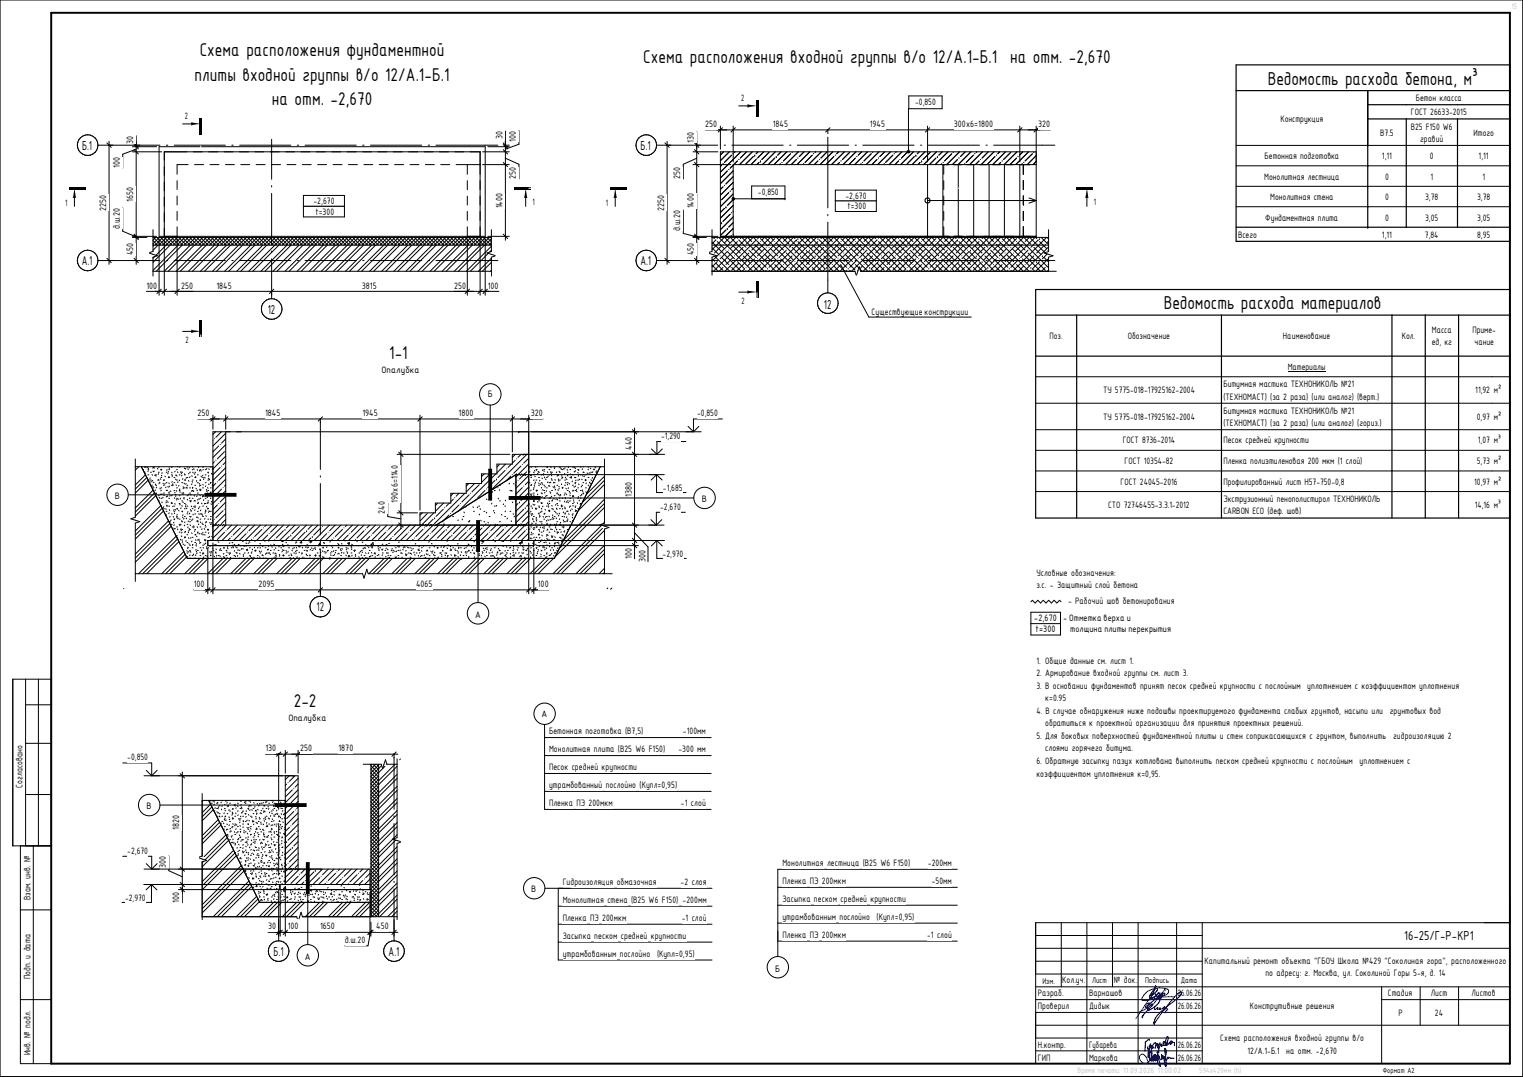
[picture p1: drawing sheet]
<svg xmlns="http://www.w3.org/2000/svg" width="594mm" height="420mm" viewBox="0 0 594 420" stroke-linecap="round" stroke-linejoin="round" font-family="sans-serif">
<defs><g id="words">
<g font-size="7.8">
<text x="250.9" y="24.6">Схема расположения входной группы в/о 12/А.1-Б.1 на отм. -2,670</text>
<text x="494.5" y="33.1">Ведомость расхода бетона, м³</text>
<text x="453.9" y="120.7">Ведомость расхода материалов</text>
<text x="151.8" y="140">1-1</text>
<text x="114.6" y="275.8">2-2</text>
</g>
<g font-size="7.7">
<text x="77.9" y="21.8">Схема расположения фундаментной</text>
<text x="75.9" y="31.4">плиты входной группы в/о 12/А.1-Б.1</text>
<text x="106" y="41">на отм. -2,670</text>
</g>
<g font-size="5.5">
<text x="32" y="58.5">Б.1</text>
<text x="249.9" y="58.5">Б.1</text>
<text x="31.9" y="103.5">А.1</text>
<text x="249.8" y="103.5">А.1</text>
<text x="104.4" y="122.6">12</text>
<text x="321.4" y="120.4">12</text>
<text x="123.5" y="238.4">12</text>
<text x="547.8" y="366.9">16-25/Г-Р-КР1</text>
<text x="106.7" y="372.8">Б.1</text>
<text x="151.6" y="372.8">А.1</text>
</g>
<g font-size="3.9">
<text x="289.1" y="39.5">2</text>
<text x="357" y="40.9">-0,850</text>
<text x="552.2" y="39.5">Бетон класса</text>
<text x="72.1" y="46.5">2</text>
<text x="499.4" y="47.4">Конструкция</text>
<text x="550.4" y="45">ГОСТ 26633-2015</text>
<text x="275.1" y="49.4">250</text>
<text x="301.4" y="49.4">1845</text>
<text x="339.3" y="49.4">1945</text>
<text x="372.1" y="49.4">300х6=1800</text>
<text x="405" y="49.4">320</text>
<text x="538.4" y="53">В7.5</text>
<text x="550.3" y="50.5">B25 F150 W6</text>
<text x="574.8" y="53">Итого</text>
<text x="51.9" y="56.1" transform="rotate(-90 51.9 56.1)">30</text>
<text x="196" y="54.3" transform="rotate(-90 196 54.3)">30</text>
<text x="201.2" y="55.3" transform="rotate(-90 201.2 55.3)">100</text>
<text x="270.6" y="55.8" transform="rotate(-90 270.6 55.8)">130</text>
<text x="554" y="55.3">гравий</text>
<text x="46.7" y="65.5" transform="rotate(-90 46.7 65.5)">100</text>
<text x="493.3" y="62.1">Бетонная подготовка</text>
<text x="539.1" y="62.1">1,11</text>
<text x="557.8" y="62.1">0</text>
<text x="576.8" y="62.1">1,11</text>
<text x="201.2" y="69.8" transform="rotate(-90 201.2 69.8)">250</text>
<text x="265.3" y="69.8" transform="rotate(-90 265.3 69.8)">250</text>
<text x="493.1" y="70.1">Монолитная лестница</text>
<text x="540.3" y="70.1">0</text>
<text x="558" y="70.1">1</text>
<text x="578.2" y="70.1">1</text>
<text x="295.6" y="76.1">-0,850</text>
<text x="329.8" y="77.7">-2,670</text>
<text x="25.4" y="80.3">1</text>
<text x="41.4" y="82.3" transform="rotate(-90 41.4 82.3)">2250</text>
<text x="51.9" y="78.7" transform="rotate(-90 51.9 78.7)">1650</text>
<text x="122.3" y="79.8">-2,670</text>
<text x="123.1" y="83.8">t=300</text>
<text x="196" y="81.3" transform="rotate(-90 196 81.3)">1400</text>
<text x="207.8" y="80.1">1</text>
<text x="236.3" y="80.3">1</text>
<text x="259" y="82.3" transform="rotate(-90 259 82.3)">2250</text>
<text x="270.6" y="81.3" transform="rotate(-90 270.6 81.3)">1400</text>
<text x="330.5" y="81.7">t=300</text>
<text x="426.7" y="80.1">1</text>
<text x="495.5" y="78.1">Монолитная стена</text>
<text x="540.3" y="78.1">0</text>
<text x="555.9" y="78.1">3,78</text>
<text x="576.1" y="78.1">3,78</text>
<text x="46.7" y="89.2" transform="rotate(-90 46.7 89.2)">д.ш.20</text>
<text x="493.6" y="86">Фундаментная плита</text>
<text x="540.3" y="86">0</text>
<text x="555.9" y="86">3,05</text>
<text x="576.1" y="86">3,05</text>
<text x="265.3" y="90.1" transform="rotate(-90 265.3 90.1)">д.ш.20</text>
<text x="482.9" y="92.8">Всего</text>
<text x="539.1" y="92.8">1,11</text>
<text x="555.8" y="92.8">7,84</text>
<text x="576.1" y="92.8">8,95</text>
<text x="51.9" y="99.6" transform="rotate(-90 51.9 99.6)">450</text>
<text x="270.6" y="99.6" transform="rotate(-90 270.6 99.6)">450</text>
<text x="57.1" y="112.6">100</text>
<text x="70.7" y="112.6">250</text>
<text x="84.4" y="112.6">1845</text>
<text x="141.2" y="112.6">3815</text>
<text x="177.1" y="112.6">250</text>
<text x="190.3" y="112.6">100</text>
<text x="289.3" y="118.5">2</text>
<text x="558.5" y="129.9">Масса</text>
<text x="574.3" y="129.9">Приме-</text>
<text x="72.3" y="133.8">2</text>
<text x="409.4" y="132.3">Поз.</text>
<text x="439.9" y="132.3">Обозначение</text>
<text x="500.5" y="132.3">Наименование</text>
<text x="546.8" y="132.3">Кол.</text>
<text x="558.5" y="134.7">ед, кг</text>
<text x="575.2" y="134.7">чание</text>
<text x="502.3" y="144.3">Материалы</text>
<text x="430.3" y="153.5">ТУ 5775-018-17925162-2004</text>
<text x="477.2" y="151.1">Битумная мастика ТЕХНОНИКОЛЬ №21</text>
<text x="477.2" y="155.9">(ТЕХНОМАСТ) (за 2 раза) (или аналог) (верт.)</text>
<text x="575.5" y="153.5">11,92 м²</text>
<text x="477.2" y="161.5">Битумная мастика ТЕХНОНИКОЛЬ №21</text>
<text x="77" y="162.2">250</text>
<text x="103.4" y="162.2">1845</text>
<text x="141.3" y="162.2">1945</text>
<text x="178.9" y="162.2">1800</text>
<text x="207" y="162.2">320</text>
<text x="271.9" y="162.4">-0,850</text>
<text x="430.3" y="163.8">ТУ 5775-018-17925162-2004</text>
<text x="477.2" y="166.2">(ТЕХНОМАСТ) (за 2 раза) (или аналог) (гориз.)</text>
<text x="576" y="163.8">0,97 м²</text>
<text x="257.9" y="171.2">-1,290</text>
<text x="437.9" y="173">ГОСТ 8736-2014</text>
<text x="477.2" y="173">Песок средней крупности</text>
<text x="576.4" y="173">1,07 м³</text>
<text x="246.5" y="175.5" transform="rotate(-90 246.5 175.5)">440</text>
<text x="438.7" y="181.1">ГОСТ 10354-82</text>
<text x="477.2" y="181.1">Пленка полиэтиленовая 200 мкм (1 слой)</text>
<text x="576" y="181.1">5,73 м²</text>
<text x="258.6" y="191.6">-1,685</text>
<text x="437.1" y="189.1">ГОСТ 24045-2016</text>
<text x="477.2" y="189.1">Профилированный лист Н57-750-0,8</text>
<text x="575" y="189.1">10,97 м²</text>
<text x="155.2" y="196" transform="rotate(-90 155.2 196)">190х6=1140</text>
<text x="246.5" y="194" transform="rotate(-90 246.5 194)">1380</text>
<text x="477.2" y="195.9">Экструзионный пенополистирол ТЕХНОНИКОЛЬ</text>
<text x="150.1" y="200.5" transform="rotate(-90 150.1 200.5)">240</text>
<text x="257.5" y="198.8">-2,670</text>
<text x="432.3" y="198.3">СТО 72746455-3.3.1-2012</text>
<text x="477.2" y="200.7">CARBON ECO (деф. шов)</text>
<text x="575.3" y="198.3">14,16 м³</text>
<text x="246.5" y="218" transform="rotate(-90 246.5 218)">100</text>
<text x="251.7" y="219.1" transform="rotate(-90 251.7 219.1)">300</text>
<text x="258.5" y="217.3">-2,970</text>
<text x="404.3" y="224.6">Условные обозначения:</text>
<text x="75.6" y="228.9">100</text>
<text x="100.8" y="228.9">2095</text>
<text x="162.3" y="228.9">4065</text>
<text x="209.8" y="228.9">100</text>
<text x="404.3" y="229.5">з.с. - Защитный слой бетона</text>
<text x="416.6" y="235.6">- Рабочий шов бетонирования</text>
<text x="404.3" y="258.9">1. Общие данные см. лист 1.</text>
<text x="404.3" y="263.8">2. Армирование входной группы см. лист 3.</text>
<text x="404.3" y="268.7">3. В основании фундаментов принят песок средней крупности с послойным уплотнением с коэффициентом уплотнения</text>
<text x="407.7" y="273.6">к=0.95</text>
<text x="404.3" y="278.5">4. В случае обнаружения ниже подошвы проектируемого фундамента слабых грунтов, насыпи или грунтовых вод</text>
<text x="214.2" y="286.3">Бетонная</text>
<text x="228.3" y="286.3">поготовка</text>
<text x="243.8" y="286.3">(</text>
<text x="244.7" y="286.3">В7,5)</text>
<text x="266.4" y="286.3">-100мм</text>
<text x="407.7" y="283.3">обратиться к проектной организации для принятия проектных решений.</text>
<text x="103.5" y="292.9">130</text>
<text x="117.1" y="292.9">250</text>
<text x="132" y="292.9">1870</text>
<text x="214.2" y="293.4">Монолитная</text>
<text x="231.6" y="293.4">плита</text>
<text x="241" y="293.4">(</text>
<text x="241.9" y="293.4">В25 W6 F150)</text>
<text x="264.6" y="293.4">-300 мм</text>
<text x="404.3" y="288.2">5. Для боковых поверхностей фундаментной плиты и стен соприкасающихся с грунтом, выполнить гидроизоляцию 2</text>
<text x="407.7" y="293.2">слоями горячего битума.</text>
<text x="49.7" y="296.6">-0,850</text>
<text x="404.3" y="298">6. Обратную засыпку пазух котлована выполнить песком средней крупности с послойным уплотнением с</text>
<text x="214.2" y="300.4">Песок</text>
<text x="223" y="300.4">средней</text>
<text x="234.7" y="300.4">крупности</text>
<text x="404.3" y="302.9">коэффициентом уплотнения к=0,95.</text>
<text x="8.8" y="307.3" transform="rotate(-90 8.8 307.3)">Согласовано</text>
<text x="214.2" y="307.3">утрамбованный</text>
<text x="236.3" y="307.3">послойно</text>
<text x="249.5" y="307.3">(</text>
<text x="250.3" y="307.3">Купл=0,95)</text>
<text x="214.2" y="314.4">Пленка</text>
<text x="224.9" y="314.4">ПЭ</text>
<text x="229.6" y="314.4">200мкм</text>
<text x="265.6" y="314.4">-1</text>
<text x="269.5" y="314.4">слой</text>
<text x="69.9" y="323.8" transform="rotate(-90 69.9 323.8)">1820</text>
<text x="49.7" y="333">-2,670</text>
<text x="64.7" y="338.7" transform="rotate(-90 64.7 338.7)">300</text>
<text x="305.2" y="337.7">Монолитная</text>
<text x="322.6" y="337.7">лестница</text>
<text x="336.5" y="337.7">(</text>
<text x="337.4" y="337.7">В25 W6 F150)</text>
<text x="361.9" y="337.7">-200мм</text>
<text x="219.5" y="345.1">Гидроизоляция</text>
<text x="240.6" y="345.1">обмазочная</text>
<text x="265.5" y="345.1">-2 слоя</text>
<text x="305.2" y="344.8">Пленка</text>
<text x="315.9" y="344.8">ПЭ</text>
<text x="320.6" y="344.8">200мкм</text>
<text x="363.4" y="344.8">-50мм</text>
<text x="11.8" y="351.2" transform="rotate(-90 11.8 351.2)">Взам. инв. №</text>
<text x="48.8" y="351.5">-2,970</text>
<text x="69.9" y="352.2" transform="rotate(-90 69.9 352.2)">100</text>
<text x="219.5" y="352.2">Монолитная</text>
<text x="236.9" y="352.2">стена</text>
<text x="246.2" y="352.2">(</text>
<text x="247" y="352.2">В25 W6 F150)</text>
<text x="266.2" y="352.2">-200мм</text>
<text x="305.2" y="351.7">Засыпка</text>
<text x="317.5" y="351.7">песком</text>
<text x="327.8" y="351.7">средней</text>
<text x="339.5" y="351.7">крупности</text>
<text x="219.5" y="359.2">Пленка</text>
<text x="230.2" y="359.2">ПЭ</text>
<text x="234.9" y="359.2">200мкм</text>
<text x="265.9" y="359.2">-1</text>
<text x="269.8" y="359.2">слой</text>
<text x="305.2" y="358.7">утрамбованным</text>
<text x="327.4" y="358.7">послойно</text>
<text x="342" y="358.7">(</text>
<text x="342.8" y="358.7">Купл=0,95)</text>
<text x="104.6" y="362.5">30</text>
<text x="112.2" y="362.5">100</text>
<text x="124.8" y="362.5">1650</text>
<text x="146.7" y="362.5">450</text>
<text x="305.2" y="365.8">Пленка</text>
<text x="315.9" y="365.8">ПЭ</text>
<text x="320.6" y="365.8">200мкм</text>
<text x="361.6" y="365.8">-1</text>
<text x="365.5" y="365.8">слой</text>
<text x="134.5" y="367.7">д.ш.20</text>
<text x="219.5" y="366.1">Засыпка</text>
<text x="231.8" y="366.1">песком</text>
<text x="242.1" y="366.1">средней</text>
<text x="253.9" y="366.1">крупности</text>
<text x="219.5" y="373.2">утрамбованным</text>
<text x="241.8" y="373.2">послойно</text>
<text x="256.3" y="373.2">(</text>
<text x="257.1" y="373.2">Купл=0,95)</text>
<text x="469.9" y="376">Капитальный ремонт объекта &quot;ГБОУ Школа №429 &quot;Соколиная гора&quot;, расположенного</text>
<text x="11.8" y="382.1" transform="rotate(-90 11.8 382.1)">Подп. и дата</text>
<text x="414.4" y="383.7">Кол.уч.</text>
<text x="434.5" y="383.7">№ док.</text>
<text x="493.6" y="380.9">по адресу: г. Москва, ул. Соколиной Горы 5-я, д. 14</text>
<text x="404.8" y="388.7">Разраб.</text>
<text x="424.8" y="388.7">Варнашов</text>
<text x="459.4" y="388.7">26.06.26</text>
<text x="541.4" y="388.6">Стадия</text>
<text x="558.2" y="388.6">Лист</text>
<text x="574" y="388.6">Листов</text>
<text x="404.8" y="393.7">Проверил</text>
<text x="424.8" y="393.7">Дидык</text>
<text x="459.4" y="393.7">26.06.26</text>
<text x="487.5" y="393.7">Конструтивные решения</text>
<text x="545.5" y="396.4">Р</text>
<text x="559.7" y="396.3">24</text>
<text x="476" y="406.3">Схема расположения входной группы в/о</text>
<text x="11.8" y="411.6" transform="rotate(-90 11.8 411.6)">Инв. № подл.</text>
<text x="404.8" y="413.7">ГИП</text>
<text x="404.8" y="408.7">Н.контр.</text>
<text x="424.8" y="413.7">Маркова</text>
<text x="424.8" y="408.7">Губарева</text>
<text x="459.4" y="413.7">26.06.26</text>
<text x="459.4" y="408.7">26.06.26</text>
<text x="486.6" y="411.2">12/А.1-Б.1 на отм. -2,670</text>
</g>
<g font-size="3.5">
<text x="340" y="122.9">Существующие конструкции</text>
<text x="148.8" y="145.6">Опалубка</text>
<text x="190.2" y="155">Б</text>
<text x="44.7" y="194.5">В</text>
<text x="273.8" y="195.7">В</text>
<text x="185.3" y="240.9">А</text>
<text x="403.4" y="242.4">-2,670</text>
<text x="414.7" y="242.4">- Отметка верха и</text>
<text x="403.9" y="246.7">t=300</text>
<text x="417.5" y="246.7">толщина плиты перекрытия</text>
<text x="112.5" y="281.4">Опалубка</text>
<text x="211.2" y="279.6">А</text>
<text x="57.1" y="315.6">В</text>
<text x="207.3" y="347.9">В</text>
<text x="118.9" y="374.4">А</text>
<text x="302.3" y="379">Б</text>
<text x="406.6" y="383.8">Изм.</text>
<text x="426.1" y="383.6">Лист</text>
<text x="446.7" y="383.6">Подпись</text>
<text x="460.6" y="383.6">Дата</text>
</g>
<g font-size="3.4" fill="#c1c1c1">
<text x="589.7" y="3.5">15</text>
<text x="420.4" y="418.7">Время печати: 11.09.2026 11:00:02</text>
</g>
<text font-size="3.2" fill="#c1c1c1" x="467.8" y="418.6">594х420мм (h)</text>
<text font-size="3.2" x="539.4" y="418.5">Формат А2</text>
<text font-size=".5" x="429.1" y="360.1">0</text>
</g></defs>
<g fill="none" stroke="#000" stroke-width=".39">
<path d="M62.1 57.2h127.2v35h-127.2zM69.1 70.5v3.5M69.1 76.5v3.5M73.4 64.2h-4.3v3.8M75.9 64.2h3.5M81.9 64.2h3.5M87.9 64.2h3.5M93.9 64.2h3.5M99.9 64.2h3.5M105.9 64.2h3.5M111.9 64.2h3.5M117.9 64.2h3.5"/>
<path d="M123.9 64.2h3.5M129.9 64.2h3.5M135.9 64.2h3.5M141.9 64.2h3.5M147.9 64.2h3.5M153.9 64.2h3.5M159.9 64.2h3.5M165.9 64.2h3.5M171.9 64.2h3.5M177.9 64.2h9.4M182.3 64.2v3.8M182.3 70.5v3.5"/>
<path d="M182.3 76.5v3.5M58.3 98.8l3.1 1-1.7 .5v7.4M59.7 95.3l.3 .3M59.7 93.9l1.7 1.7M59.7 92.6h132M59.7 95.6h132M59.7 89.6v8.5l-1.4 .5M59.8 92.6l3 3M60.1 95.6l-.4 .5M60.7 92.6l-1 1.1M61.2 92.6l3 3M61.7 95.6l-2 2"/>
<path d="M62.1 92.6l-2.4 2.5M62.6 92.6l3.1 3M63.5 92.6l-3 3M64 92.6l3 3M64.1 92.2v-33h123.2v33M65 92.6l-3 3M65.5 92.6l2.9 3M66.4 92.6l-3 3M66.4 95.6l-6.7 6.7M66.9 92.6l3 3M67.8 92.6l-7 7M68.3 92.6l3 3"/>
<path d="M69.1 82.5v3.5M69.1 88.5v3.7M69.2 92.6l-3 3M69.5 95.6l-9.8 9.9M69.7 92.6l3 3M70.6 92.6l-3 3M71.1 95.6l-10.2 10.2M71.1 92.6l3 3M72 92.6l-3 3M72.6 92.6l3 3M73.4 92.6l-3 3M73.9 92.6l3.1 3"/>
<path d="M74.2 95.6l-10.2 10.2M74.8 92.6l-2.9 3M75.3 92.6l3.1 3M75.8 95.6l-10.2 10.2M76.3 92.6l-3 3M76.8 92.6l3 3M77.7 92.6l-3 3M78.2 92.6l3 3M79.1 92.6l-3 3M79.6 92.6l3 3M80.5 92.6l-3 3M80.5 95.6l-10.2 10.2"/>
<path d="M81 92.6l3 3M82 92.6l-13.3 13.2M82.4 92.6l3 3M83.3 92.6l-3 3M83.6 95.6l-10.1 10.2M83.9 92.6l3 3M84.7 92.6l-3 3M85.3 92.6l3 3M85.3 95.6l-10.2 10.2M86.2 92.6l-3 3M86.7 92.6l3 3M87.6 92.6l-3 3"/>
<path d="M88.1 92.6l3 3M88.4 95.6l-10.2 10.2M89 92.6l-3 3M89.5 92.6l3 3M90 95.6l-10.3 10.2M90.4 92.6l-3 3M90.9 92.6l3 3M91.8 92.6l-3 3M92.3 92.6l3 3M93.3 92.6l-3.1 3M93.8 92.6l3 3M94.7 92.6l-3.1 3"/>
<path d="M94.7 95.6l-10.3 10.2M95.2 92.6l3 3M96.1 92.6l-13.2 13.2M96.6 92.6l3 3M97.5 92.6l-3 3M97.8 95.6l-10.2 10.2M98 92.6l3 3M98.9 92.6l-3 3M99.4 92.6l3 3M99.4 95.6l-10.2 10.2M100.3 92.6l-3 3M100.8 92.6l3 3"/>
<path d="M101.7 92.6l-3 3M102.2 92.6l3 3M102.5 95.6l-10.2 10.2M103.2 92.6l-3 3M103.7 92.6l2.9 3M104.1 95.6l-10.2 10.2M104.6 92.6l-3 3M105.1 92.6l3 3M106 92.6l-3 3M106.5 92.6l3 3M107.4 92.6l-3 3M107.9 92.6l3 3"/>
<path d="M108.8 92.6l-3 3M108.8 95.6l-10.2 10.2M109.3 92.6l3 3M110.2 92.6l-13.2 13.2M110.7 92.6l3 3M111.6 92.6l-3 3M112 95.6l-10.2 10.2M112.1 92.6l3 3M113 92.6l-2.9 3M113.5 92.6l3 3M113.5 95.6l-10.2 10.2M114.5 92.6l-3 3"/>
<path d="M115 92.6l3 3M115.9 92.6l-3 3M116.4 92.6l3 3M116.7 95.6l-10.2 10.2M117.3 92.6l-3 3M117.8 92.6l3 3M118.2 95.6l-10.2 10.2M118.7 92.6l-3 3M119.2 92.6l3 3M120.1 92.6l-3 3M120.6 92.6l3 3M121.5 92.6l-3 3"/>
<path d="M122 92.6l3 3M122.9 92.6l-3 3M123 95.6l-10.2 10.2M123.4 92.6l3 3M124.4 92.6l-13.2 13.2M124.9 92.6l3 3M125.8 92.6l-3 3M126.1 95.6l-10.2 10.2M126.3 92.6l3 3M127.2 92.6l-3 3M127.7 92.6l3 3M127.7 95.6l-10.2 10.2"/>
<path d="M128.6 92.6l-3 3M129.1 92.6l3 3M130 92.6l-3 3M130.5 92.6l3 3M130.8 95.6l-10.2 10.2M131.4 92.6l-3 3M131.9 92.6l3.1 3M132.4 95.6l-10.2 10.2M132.8 92.6l-3 3M133.3 92.6l3 3M134.3 92.6l-3 3M134.7 92.6l3 3"/>
<path d="M135.7 92.6l-3 3M136.2 92.6l3 3M137.1 92.6l-3 3M137.1 95.6l-10.2 10.2M137.6 92.6l3 3M138.5 92.6l-13.2 13.2M139 92.6l3 3M139.9 92.6l-3 3M140.2 95.6l-10.2 10.2M140.4 92.6l3 3M141.3 92.6l-3 3M141.8 95.6l-10.2 10.2"/>
<path d="M141.9 92.6l2.9 3M142.7 92.6l-3 3M143.2 92.6l3.1 3M144.1 92.6l-3 3M144.6 92.6l3.1 3M144.9 95.6l-10.2 10.2M145.6 92.6l-3 3M146.1 92.6l3 3M146.5 95.6l-10.2 10.2M147 92.6l-3 3M147.5 92.6l3 3M148.4 92.6l-3 3"/>
<path d="M148.9 92.6l3 3M149.8 92.6l-3 3M150.3 92.6l3 3M151.2 92.6l-3 3M151.3 95.6l-10.3 10.2M151.7 92.6l3 3M152.6 92.6l-13.1 13.2M153.2 92.6l3 3M154 92.6l-3 3M154.4 95.6l-10.2 10.2M154.6 92.6l3 3M155.5 92.6l-3 3"/>
<path d="M155.9 95.6l-10.2 10.2M156 92.6l3 3M156.9 92.6l-3 3M157.4 92.6l3 3M158.3 92.6l-3 3M158.8 92.6l3 3M159.1 95.6l-10.2 10.2M159.7 92.6l-3 3M160.2 92.6l3 3M160.6 95.6l-10.1 10.2M161.1 92.6l-3 3M161.6 92.6l3 3"/>
<path d="M162.6 92.6l-3.1 3M163.1 92.6l2.9 3M164 92.6l-3.1 3M164.5 92.6l3 3M165.3 92.6l-2.9 3M165.4 95.6l-10.2 10.2M165.9 92.6l3 3M166.8 92.6l-13.2 13.2M167.3 92.6l3 3M168.2 92.6l-3 3M168.5 95.6l-10.2 10.2M168.7 92.6l3 3"/>
<path d="M169.6 92.6l-3 3M170.1 95.6l-10.2 10.2M170.1 92.6l3 3M171 92.6l-3 3M171.5 92.6l3 3M172.4 92.6l-2.9 3M172.9 92.6l3 3M173.2 95.6l-10.2 10.2M173.9 92.6l-3 3M174.4 92.6l3 3M174.8 95.6l-10.2 10.2M175.3 92.6l-3.1 3"/>
<path d="M175.8 92.6l3 3M176.7 92.6l-3 3M177.2 92.6l3 3M178.1 92.6l-3 3M178.6 92.6l3 3M179.5 92.6l-3 3M179.5 95.6l-10.2 10.2M180 92.6l3 3M180.9 92.6l-13.1 13.2M181.4 92.6l3 3M182.3 82.5v3.5M182.3 88.5v3.7"/>
<path d="M182.3 92.6l-3 3M182.7 95.6l-10.2 10.2M182.8 92.6l3 3M183.8 92.6l-3 3M184.2 95.6l-10.2 10.2M184.3 92.6l3 3M185.2 92.6l-3 3M185.7 92.6l3 3M186.6 92.6l-3 3M187.1 92.6l3 3M187.4 95.6l-10.2 10.2M188 92.6l-3 3"/>
<path d="M188.5 92.6l3 3M189 95.6l-10.2 10.2M189.4 92.6l-3 3M189.9 92.6l1.8 1.8M190.5 98.8l-7 7M190.8 92.6l-3 3M191.3 92.6l.4 .4M191.7 93.2l-2.5 2.4M191.7 94.6l-1 1M191.7 96.1l-9.8 9.7M191.7 97.6l-.7 .7M191.7 89.6v8.5l-1.8 .6 3.2 1"/>
<path d="M193.1 99.9l-1.4 .4v7.4M59.7 105.8h132M60.3 100.1l-.6 .7M191.7 100.8l-5.1 5M191.7 105.5l-.4 .3M191.7 102.4l-3.5 3.4"/>
</g>
<g fill="#fff">
<path d="M281 59.2h5v33h-5z"/>
<path d="M286 59.2h118.2v5h-118.2z"/>
<path d="M277.7 92.6h131.3v3h-131.3z"/>
<path d="M277.7 95.6h131.3v10.2h-131.3z"/>
<path d="M281 92.2h4v.4h-4z"/>
<path d="M285 92.2h77.2v.4h-77.2z"/>
<path d="M362.2 92.2h6v.4h-6z"/>
<path d="M368.2 92.2h6v.4h-6z"/>
<path d="M374.2 92.2h6v.4h-6z"/>
<path d="M380.2 92.2h6v.4h-6z"/>
<path d="M386.2 92.2h6v.4h-6z"/>
<path d="M392.2 92.2h6v.4h-6z"/>
<path d="M398.2 92.2h6v.4h-6z"/>
</g>
<g fill="none" stroke="#000" stroke-width=".39">
<path d="M282.2 59.2l-1.2 1.3M284.5 59.2l-3.5 3.5M286 59.9v.1M286.7 59.2l-.2 .2M289 59.2l-8 8M291.2 59.2l-2.5 2.5M293.4 59.2l-4.9 5M295.7 59.2l-.8 .8M297.9 59.2l-5 5M300 59.4l-2.8 2.8M302.4 59.2l-5 5M304.7 59.2l-1.3 1.3"/>
<path d="M306.9 59.2l-5 5M308.4 60l-2.8 2.8M309 59.4h.1M311.4 59.2l-5 5M313.6 59.2l-1.8 1.9M315.9 59.2l-5 5M317.4 59.9v.1M318.1 59.2l-.1 .2M320.4 59.2l-5 5M322.6 59.2l-2.4 2.5M324.9 59.2l-5 5M327.1 59.2l-.7 .8"/>
<path d="M329.4 59.2l-5 5M331.4 59.4l-2.8 2.8M333.9 59.2l-5 5M336.1 59.2l-1.3 1.3M338.4 59.2l-5 5M339.8 60l-2.8 2.8M340.4 59.4h.1M342.9 59.2l-5 5M345.1 59.2l-1.9 1.9M347.3 59.2l-5 5M348.8 59.9v.1M349.6 59.2l-.2 .2"/>
<path d="M351.8 59.2l-5 5M354.1 59.2l-2.5 2.5M356.3 59.2l-5 5M358.6 59.2l-.8 .8M360.8 59.2l-5 5M362.8 59.4l-2.8 2.8M365.3 59.2l-5 5M367.5 59.2l-1.3 1.3M369.8 59.2l-5 5M371.3 60l-2.8 2.8M371.8 59.4h.1M374.3 59.2l-5 5"/>
<path d="M376.5 59.2l-1.9 1.9M378.7 59.2l-4.9 5v28M380.3 59.9l-.1 .1M381 59.2l-.2 .2M383.2 59.2l-5 5M385.5 59.2l-2.4 2.5M387.7 59.2l-5 5M390 59.2l-.8 .8M392.2 59.2l-5 5M394.3 59.4l-2.9 2.8M396.7 59.2l-5 5M399 59.2l-1.4 1.3"/>
<path d="M401.2 59.2l-5 5M402.7 60l-2.8 2.8M403.3 59.4h.1M281.5 64.5l-.5 .4M282 72.9l-1 1M282.1 63.9h-.1M282.6 72.3h.1M283.7 66.7l-2.7 2.7M284.3 75.1l-2.8 2.8M284.3 66.1v.1M284.9 74.5l-.1 .1M285.4 60.5l-2.8 2.9"/>
<path d="M286 69l-2.8 2.8M286 66.7l-5 5M286 71.2l-5 5M286 75.6l-5 5M286 64.4l-1.2 1.2M286 73.4l-.6 .6M286 77.9l-2.3 2.3M287.6 62.8l-1.4 1.4M288.2 62.2h.1M293.8 61.1l-2.8 2.8M294.4 60.5h.1M296.1 63.4l-.9 .8"/>
<path d="M296.6 62.8h.1M302.2 61.7l-2.5 2.5M302.8 61.1h.1M304.5 63.9l-.3 .3M305 63.3v.1M310.6 62.2l-2 2M311.2 61.6v.1M313.5 63.9h.1M316.8 60.5l-2.8 2.9M319.1 62.8l-1.5 1.4M319.7 62.2h-.1M325.2 61.1l-2.8 2.8"/>
<path d="M325.8 60.5h.1M327.5 63.4l-.9 .8M328 62.8h.1M333.7 61.7l-2.6 2.5M334.2 61.1h.1M335.9 63.9l-.3 .3M336.5 63.3v.1M342.1 62.2l-2 2M342.7 61.6l-.1 .1M344.9 63.9h.1M348.3 60.5l-2.9 2.9M350.5 62.8l-1.4 1.4"/>
<path d="M351.1 62.2h.1M356.7 61.1l-2.8 2.8M357.2 60.5h.1M358.9 63.4l-.9 .8M359.5 62.8h.1M361.8 64.2v28M361.8 78.2h42.4M365.1 61.7l-2.6 2.5M365.7 61.1h.1M367.3 63.9l-.3 .3M367.8 64.2v28M367.9 63.3v.1"/>
<path d="M368.1 64.2v3.8M368.1 70.5v3.5M368.1 76.5v3.5M373.5 62.2l-2 2M374.1 61.6v.1M376.3 63.9h.1M379.7 60.5l-2.8 2.9M379.8 64.2v28M381.9 62.8l-1.4 1.4M382.5 62.2h.1M385.8 64.2v28M388.1 61.1l-2.8 2.8"/>
<path d="M388.7 60.5h.1M390.3 63.4l-.8 .8M390.9 62.8h.1M391.8 64.2v28M396.5 61.7l-2.6 2.5M397.1 61.1h.1M397.8 64.2v28M398.8 63.9l-.4 .3M399.2 64.2v3.8M399.2 70.5v3.5M399.2 76.5v3.5M399.4 63.3l-.1 .1"/>
<path d="M401.4 77.2l2.8 1M401.7 64.2v.1M404.2 60.7l-3.5 3.5M404.2 62.9l-1.2 1.3M404.2 64.2h-118.2v28M404.2 78.2l-2.8 1M276.6 98.8l2.9 1-1.8 .5v7M277.7 94.4l11.4 11.4M277.7 96.6l2.6 2.7M277.7 92.6h131.3M277.7 95.6h131.3M277.7 89.6v8.5l-1.1 .4"/>
<path d="M278 92.6l-.3 .3M278 99.2l.2 .2M278.1 99.2v.1M278.2 92.6l.5 .5M278.8 100l5.8 5.8M279.2 93.6h.1M279.2 93.6l-1.5 1.5M279.8 93.1h.1M279.8 94.2l2.8 2.8M280.4 92.6l13.2 13.2M280.9 99.8h.1M281 92.2h123.2"/>
<path d="M281 92.6v-33.4h123.2v33.4M281.5 86.9h.1M281.5 95.9l-2.8 2.8M282 95.3h.1M282.6 81.3l-1.6 1.6M282.7 92.6l2.1 2.2M283.1 97.6h.1M283.2 80.7h.1M283.2 89.7l-2.2 2.2M283.7 89.2h.1M284.3 97.6h.1M284.8 83.6l-2.8 2.8"/>
<path d="M284.9 92.6l13.2 13.2M285 92.2v.4M285.4 95.3h.1M285.4 83h.1M285.4 92l-2.8 2.8M286 91.4h.1M286 95.9l2.7 2.8M286 80.1l-5 5M286 84.6l-5 5M286 89.1l-8.3 8.3M286 82.4h.1M286 86.9l-1.7 1.7"/>
<path d="M286.5 99.8h.1M287.4 92.2l-9.7 9.7M287.6 93.1h.1M287.6 94.2l-2.8 2.8M288.2 93.6l2.8 2.9M289.3 99.2v.1M289.4 92.6l13.2 13.2M289.6 92.2l-.9 .9M289.9 96.5l-2.8 2.8M289.9 99.8l2.8 2.9M290.4 95.9h.1M291.5 97h.1"/>
<path d="M291.7 92.6l1.5 1.6M291.9 92.2l-13.6 13.6M292.1 97.6l2.9 2.8M292.1 98.7l-2.8 2.8M292.7 98.1h.1M293.8 94.7v.1M293.8 92.5l-2.8 2.8M293.9 92.6l13.2 13.2M294.4 95.3l2.8 2.8M296.1 94.8l-2.9 2.8M296.4 92.2l-13.6 13.6M296.6 94.2h.1"/>
<path d="M296.6 93.1l2.8 2.8 2.8-2.8M297.7 98.7h.1M298.3 99.3l2.8 2.8M298.3 97l-2.8 2.8M298.4 92.6l13.2 13.2M298.6 92.2l-1.4 1.4M298.9 96.4v.1M300 96.4v.1M300.6 99.3l-2.9 2.8M300.6 97l2.8 2.8M300.6 92.6l1.1 1M300.9 92.2l-13.6 13.6"/>
<path d="M301.1 98.7h.1M302.2 94.2h.1M302.8 94.8l2.8 2.8M302.8 92.5h.1M302.9 92.6l13.2 13.2M304.5 95.3l-2.8 2.8M305 94.7v.1M305.1 92.6l2.7 2.7M305.3 92.2l-13.5 13.6M306.1 98.1h.1M306.7 97.6l-2.8 2.8M306.7 98.7l2.8 2.8"/>
<path d="M307.3 97h.1M307.4 92.6l13.2 13.2M307.6 92.2l-2 2M308.4 95.9h.1M309 99.8l-2.9 2.9M309 96.5l2.8 2.8M309.5 99.2v.1M309.6 92.6l.5 .5M309.8 92.2l-13.6 13.6M310.6 93.6h.1M310.6 93.6l-2.8 2.9M311.2 93.1h.1"/>
<path d="M311.2 94.2l2.8 2.8M311.9 92.6l13.2 13.2M312.1 92.2l-.3 .3M312.3 99.8h.1M312.9 95.9l-2.8 2.8M313.5 95.3h.1M314.1 92.6l2.2 2.2M314.3 92.2l-13.6 13.6M314.6 97.6h.1M315.7 97.6h.1M316.4 92.6l13.2 13.2M316.6 92.2l-2.6 2.6"/>
<path d="M316.8 95.3h.1M317.4 95.9l2.8 2.8M318 99.8h.1M318.8 92.2l-13.6 13.6M319.1 93.1h.1M319.1 94.2l-2.8 2.8M319.7 93.6l2.7 2.9M320.7 99.2l.1 .1M320.8 92.6l12.7 12.7M321 92.2l-.8 .9M321.3 96.5l-2.8 2.8M321.3 99.8l2.8 2.9"/>
<path d="M321.9 95.9h.1M323 97h.1M323.1 92.6l1.6 1.6M323.3 92.2l-13.6 13.6M323.5 98.7l-2.7 2.8M323.5 97.6l2.9 2.8M324.1 98.1h.1M325.2 94.7v.1M325.2 92.5l-2.8 2.8M325.3 92.6l13.2 13.2M325.8 95.3l2.8 2.8M327.5 94.8l-2.8 2.8"/>
<path d="M327.8 92.2l-13.6 13.6M328 93.1l2.9 2.8 2.8-2.8M328.1 94.2h-.1M329.1 98.7h.1M329.7 97l-2.8 2.8M329.7 99.3l2.8 2.8M329.8 92.6l13.2 13.2M330.1 92.2l-1.5 1.4M330.3 96.4v.1M331.4 96.4v.1M332 99.3l-2.8 2.8M332 97l2.8 2.8"/>
<path d="M332.1 92.6l1 1M332.3 92.2l-13.6 13.6M332.6 98.7h-.1M333.6 94.2h.1M334.2 94.8l2.8 2.8M334.3 92.5h-.1M334.3 92.6l13.2 13.2M335.9 95.3l-2.8 2.8M336.5 94.7v.1M336.5 92.6l2.8 2.7M336.8 92.2l-13.6 13.6M337.6 98.1h.1"/>
<path d="M338.2 97.6l-2.9 2.8M338.2 98.7l2.7 2.8M338.7 97h.1M338.8 92.6l13.2 13.2M339 92.2l-2 2M339.8 95.9h.1M340.4 96.5l2.8 2.8M340.4 99.8l-2.8 2.9M341 99.2l-.1 .1M341 92.6l.5 .5M341.3 92.2l-13.6 13.6M342 93.6h.1"/>
<path d="M342.1 93.6l-2.8 2.9M342.6 93.1h.1M342.6 94.2l2.8 2.8M343.3 92.6l13.2 13.2M343.5 92.2l-.3 .3M343.7 99.8h.1M344.3 95.9l-2.8 2.8M344.9 95.3h.1M345.5 92.6l2.2 2.2M345.8 92.2l-13.7 13.6M346 97.6h.1M347.1 97.6h.1"/>
<path d="M347.8 92.6l13.2 13.2M348 92.2l-2.6 2.6M348.2 95.3h.1M348.8 95.9l2.8 2.8M349.4 99.8h.1M350.3 92.2l-13.6 13.6M350.5 93.1h.1M350.5 94.2l-2.8 2.8M351.1 93.6h.1M351.1 93.6l2.8 2.9M352.2 99.2v.1M352.2 92.6l13.3 13.2"/>
<path d="M352.5 92.2l-.9 .9M352.8 96.5l-2.9 2.8M352.8 99.8l2.8 2.9M353.3 95.9h.1M354.4 97h.1M354.5 92.6l1.6 1.6M354.7 92.2l-13.5 13.6M355 98.7l-2.8 2.8M355 97.6l2.8 2.8M355.6 98.1h.1M356.7 92.5l-2.8 2.8M356.7 94.7v.1"/>
<path d="M356.7 92.6l13.2 13.2M357.2 95.3l2.8 2.8M358.9 94.8l-2.8 2.8M359.2 92.2l-13.6 13.6M359.5 94.2h.1M359.5 93.1l2.8 2.8 2.8-2.8M360.6 98.7h.1M361.2 99.3l2.8 2.8M361.2 97l-2.9 2.8M361.3 92.6l13.1 13.2M361.5 92.2l-1.5 1.4M361.7 96.4v.1"/>
<path d="M362.2 92.2v.4M362.8 96.4v.1M363.4 99.3l-2.8 2.8M363.4 97l2.8 2.8M363.5 92.6l1 1M363.7 92.2l-13.6 13.6M364 98.7h.1M365.1 94.2h.1M365.7 94.8l2.8 2.8M365.7 92.5h.1M365.8 92.6l13.1 13.2M367.3 95.3l-2.8 2.8"/>
<path d="M367.9 94.7v.1M368 92.6l2.7 2.7M368.1 92.2h.1M368.1 82.5v3.5M368.1 88.5v3.7M368.2 92.2l-13.6 13.6M368.2 92.2v.4M369 98.1h.1M369.6 97.6l-2.8 2.8M369.6 98.7l2.8 2.8M370.2 97h.1M370.2 92.6l13.2 13.2"/>
<path d="M370.5 92.2l-2 2M371.3 95.9h.1M371.8 99.8l-2.8 2.9M371.8 96.5l2.8 2.8M372.4 99.2v.1M372.5 92.6l.4 .5M372.7 92.2l-13.6 13.6M373.5 93.6h.1M373.5 93.6l-2.8 2.9M374.1 93.1h.1M374.1 94.2l2.8 2.8M374.2 92.2v.4"/>
<path d="M374.7 92.6l13.2 13.2M374.9 92.2l-.3 .3M375.2 99.8h.1M375.7 95.9l-2.8 2.8M376.3 95.3h.1M377 92.6l2.1 2.2M377.2 92.2l-13.6 13.6M377.4 97.6h.1M378.6 97.6h.1M379.2 92.6l13.2 13.2M379.4 92.2l-2.5 2.6M379.6 95.3h.1"/>
<path d="M380.2 92.2v.4M380.2 95.9l2.9 2.8M380.8 99.8h.1M381.7 92.2l-13.6 13.6M381.9 93.1h.1M381.9 94.2l-2.8 2.8M382.5 93.6l2.8 2.9M383.6 99.2v.1M383.7 92.6l13.2 13.2M383.9 92.2l-.8 .9M384.2 96.5l-2.8 2.8M384.2 99.8l2.8 2.9"/>
<path d="M384.7 95.9h.1M385.8 97h.1M385.9 92.6l1.7 1.6M386.2 92.6v-.4l-13.6 13.6M386.4 98.7l-2.8 2.8M386.4 97.6l2.8 2.8M387 98.1h.1M388.1 94.7v.1M388.1 92.5l-2.8 2.8M388.2 92.6l13.2 13.2M388.7 95.3l2.7 2.8M390.3 94.8l-2.7 2.8"/>
<path d="M390.6 92.2l-13.5 13.6M390.9 93.1l2.8 2.8 2.8-2.8M390.9 94.2h.1M392 98.7h.1M392.2 92.2v.4M392.6 97l-2.8 2.8M392.6 99.3l2.8 2.8M392.7 92.6l13.2 13.2M392.9 92.2l-1.5 1.4M393.2 96.4l-.1 .1M394.2 96.4l.1 .1M394.8 99.3l-2.8 2.8"/>
<path d="M394.8 97l2.8 2.8M394.9 92.6l1.1 1M395.1 92.2l-13.6 13.6M395.4 98.7h.1M396.5 94.2h.1M397.1 94.8l2.8 2.8M397.1 92.5h.1M397.2 92.6l11.8 11.9M398.2 92.2v.4M398.8 95.3l-2.8 2.8M399.2 92.2h.1M399.2 82.5v3.5"/>
<path d="M399.2 88.5v3.7M399.4 94.7l-.1 .1M399.4 92.6l2.7 2.7M399.6 92.2l-13.6 13.6M400.4 98.1h.1M401 97.6l-2.8 2.8M401 98.7l2.8 2.8M401.6 97h.1M401.7 92.6l5.9 6M401.7 92.2h.1M401.9 92.2l-2 2M402.7 95.9h.1"/>
<path d="M403.3 96.5l2.8 2.8M403.3 99.8l-2.8 2.9M403.9 99.2l-.1 .1M403.9 92.6l.5 .5M404.1 92.2l-13.6 13.6M404.9 93.6l-2.8 2.9M405.5 93.1h.1M405.5 94.2l2.8 2.8M406.1 92.6l2.9 2.9M406.6 99.8h.1M407.2 95.9l-2.8 2.8M407.7 95.3h.1"/>
<path d="M407.9 98.9l.4 .3M408.2 92.6l-13.2 13.2M408.2 99.4l-1.6 1.6M408.4 92.6l.6 .6M408.5 99.1l-.2 .1M408.8 97.6h.1M409 94.1l-.7 .7M409 96.3l-9.5 9.5M409 89.6v8.5l-1.7 .6 3.5 1.1-1.8 .5v5.5M277.7 103.4l2.5 2.4M277.7 105.7l.2 .1M277.7 101.2l.4 .3"/>
<path d="M277.7 105.8h55.8l.5 1.5M278.6 102.1h.1M279.2 102.7l2.8 2.8M279.8 102.1l-2.1 2M280.4 101.5h-.1M280.9 101l2.8-2.9 2.8 2.9M281.5 100.4l2.8 2.8M282 104.3l-1.5 1.5M282.6 103.8h.1M284.8 103.8h.1M285.4 104.3l1.5 1.5M286 100.4l-2.8 2.8"/>
<path d="M287.1 101.5h.1M287.6 102.1l2.8 2.8-.9 .9M288.2 102.7l-2.8 2.8M288.7 102.1h.1M291 104.3h.1M291 105.4v.1M293.2 103.2h.1M293.8 103.8l2.1 2M294.4 101l-2.8 2.8M295.5 100.9v.1M296.1 101.5l2.8 2.8M296.6 103.2l-2.6 2.6"/>
<path d="M297.2 102.6v.1M298.9 105.5l-.4 .3M299.4 104.9h.1M300 105.5l.3 .3M301.7 102.6v.1M302.2 103.2l2.6 2.6M302.8 101.5l-2.8 2.8M303.4 100.9v.1M304.5 101l2.8 2.8M305 103.8l-2 2M305.6 103.2h.1M307.8 104.3h.1"/>
<path d="M307.9 105.4l-.1 .1M310 102.1h.1M310.6 102.7l2.9 2.8M311.2 102.1l-2.8 2.8 .9 .9M311.8 101.5h.1M312.3 101l2.8-2.9 2.9 2.9M312.9 100.4l2.8 2.8M313.5 104.3l-1.6 1.5M314 103.8h.1M316.2 103.8h.1M316.8 104.3l1.5 1.5M317.4 100.4l-2.8 2.8"/>
<path d="M318.5 101.5h.1M319.1 102.1l2.8 2.8-1 .9M319.6 102.7l-2.8 2.8M320.2 102.1h.1M322.4 105.4v.1M322.4 104.3h.1M324.6 103.2h.1M325.2 103.8l2.1 2M325.8 101l-2.8 2.8M326.9 100.9v.1M327.5 101.5l2.8 2.8M328 103.2l-2.6 2.6"/>
<path d="M328.6 102.6v.1M330.3 105.5l-.4 .3M330.8 104.9h.1M331.4 105.5l.4 .3M333.1 102.6v.1M333.7 103.2l1.3 1.4M334.2 101.5l-2.8 2.8M334.7 105.5l-.1 .1M334.8 100.9v.1M335.4 105l.9 .8M335.9 101l2.8 2.8M336.5 103.8l-1.1 1"/>
<path d="M337.1 103.2h-.1M339.3 104.3h.1M339.3 105.4v.1M341.5 102.1h.1M342.1 102.7l2.8 2.8M342.6 102.1l-2.8 2.8 1 .9M343.2 101.5h.1M343.8 101l2.8-2.9 2.8 2.9M344.3 100.4l2.8 2.8M344.9 104.3l-1.5 1.5M345.4 103.8h.1M347.7 103.8h.1"/>
<path d="M348.3 104.3l1.5 1.5M348.8 100.4l-2.8 2.8M349.9 101.5h.1M350.5 102.1l2.8 2.8-.9 .9M351.1 102.7l-2.8 2.8M351.6 102.1h.1M353.9 104.3h.1M353.9 105.4v.1M356.1 103.2h.1M356.7 103.8l2 2M357.2 101l-2.8 2.8M358.3 100.9v.1"/>
<path d="M358.9 101.5l2.8 2.8M359.5 103.2l-2.6 2.6M360.1 102.6l-.1 .1M361.7 105.5l-.3 .3M362.3 104.9h.1M362.8 105.5l.4 .3M364.5 102.6v.1M365.1 103.2l2.6 2.6M365.7 101.5l-2.9 2.8M366.2 100.9v.1M367.3 101l2.9 2.8M367.9 103.8l-2.1 2"/>
<path d="M368.5 103.2h.1M370.7 104.3h.1M370.7 105.4v.1M372.9 102.1h.1M373.5 102.7l2.8 2.8M374.1 102.1l-2.8 2.8 .9 .9M374.6 101.5h.1M375.2 101l2.8-2.9 2.8 2.9M375.7 100.4l2.9 2.8M376.3 104.3l-1.5 1.5M376.9 103.8h.1M379.1 103.8h.1"/>
<path d="M379.7 104.3l1.5 1.5M380.2 100.4l-2.8 2.8M381.3 101.5h.1M381.9 102.1l2.8 2.8-.9 .9M382.5 102.7l-2.8 2.8M383.1 102.1h.1M385.3 105.4v.1M385.3 104.3h.1M387.5 103.2h.1M388.1 103.8l2.1 2M388.7 101l-2.8 2.8M389.8 100.9v.1"/>
<path d="M390.3 101.5l2.8 2.8M390.9 103.2l-2.6 2.6M391.5 102.6l-.1 .1M393.1 105.5l-.3 .3M393.7 104.9h.1M394.3 105.5l.4 .3M395.9 102.6l.1 .1M396.5 103.2l2.7 2.6M397.1 101.5l-2.8 2.8M397.7 100.9l-.1 .1M398.8 101l2.8 2.8M399.3 103.8l-2.1 2"/>
<path d="M399.9 103.2h.1M402.1 104.3h.1M402.2 105.4l-.1 .1M404.4 102.1h.1M405 102.7l2.7 2.8M405.5 102.1l-2.8 2.8 .9 .9M406.1 101.5h.1M407.2 100.4l1.8 1.8M407.7 104.3l-1.4 1.5M408.3 103.8h.1M409 100.8l-5 5M409 105.3l-.5 .5"/>
<path d="M409 103.1l-.2 .1M412 105.8h-76.3l-.6-1.7-1 3.2"/>
<circle cx="361.8" cy="78.2" r="1.01"/>
</g>
<g fill="#fff">
<path d="M83.1 204.9h123.1v6h-123.1z"/>
<path d="M83.1 168.4h4.9v36.3h-4.9z"/>
<path d="M201.2 185.2h5v19.7h-5z"/>
<path d="M163.8 177.2h42.4v27.7h-42.4z"/>
<path d="M81.1 210.9h127.1v2h-127.1z"/>
<path d="M170.1 185.2h31.1v19.7h-31.1z"/>
</g>
<g fill="none" stroke="#000" stroke-width=".39">
<path d="M52.8 179.1v22.7l-1.8 .6 3.5 1.1-1.7 .5v22.8M83.1 171.7h.1M83.7 171.1l-.1 .1M84.1 168.4l-1 1.1M84.2 179.5v.1M85.3 173.9l-2.2 2.3M85.9 173.4h.1M86.4 168.4l-2.2 2.2M87.6 176.2l-2.8 2.8M88 169l-4.9 5M88 173.5l-4.9 5M88 178l-4.9 5"/>
<path d="M88 171.2l-1.6 1.6M88 168.4v36.5M200.9 179.6l-1.1 1.1M201 177.2l-1.2 1.2M201.5 179h.1M203.3 177.2l-1.2 1.2M205.5 177.2l-14.2 14.2M206.2 178.8l-1.9 1.9M206.2 177.2h-6.4v3.9h-6v3.8h-6v3.7h-5.9v3.8h-6.1v3.9h-6v3.8h-6v4.8M235.8 179.1v25l-1.7 .6 3.4 1.1-1.7 .6v17.4M52.8 182.1h30.3M54.1 182.1l-1.3 1.3"/>
<path d="M55.2 182.1l17.9 35.7h143.1l17.9-35.7M55.7 183.2h.3M56.4 182.1l.2 .3M56.5 184.4l.2 .3M56.5 184l-.2 .3M56.7 182.2h.3M56.7 185.3l-3.9 3.9M57.3 186.3l-4.5 4.5M57.5 182.2l-.1 .3M57.7 185.3h.3M57.7 183.2h.3M57.8 182.5l.1 .3"/>
<path d="M57.8 187.4l-5 5M57.9 183.6l-.2 .3M58 187l.2 .3M58.6 186.4l-.1 .3M58.7 184.2h.3M58.7 187.3h.3M59 187.8l-.2 .3M59.3 185.1l.2 .3M59.3 189.2l-.1 .3M59.4 187.4l.2 .3M59.6 189.7l.1 .2M59.7 183.7l.2 .3"/>
<path d="M59.7 182.2h.4M59.7 188.3h.4M59.7 190.3h.4M59.7 191.2l-6.9 7M59.8 182.4l-.2 .3M60 182.4l.2 .3M60.1 183.8l-.1 .3M60.3 192.3l-7.5 7.5M60.5 185.2l-.1 .3M60.6 191.1l-.2 .3M60.7 185.5l.2 .3M60.7 185.3h.4"/>
<path d="M60.7 189.3h.4M60.7 192.4h.4M60.7 188.8l-.1 .3M60.8 193.3l-8 8M61 190l.1 .3M61 192.5l-.2 .3M61.4 182.7l.2 .3M61.8 193.4h.3M61.8 182.2h.3M61.8 184.2h.3M61.8 187.3h.3M61.8 187.1l-.2 .3"/>
<path d="M61.8 195.4h.3M61.9 184.8l-.2 .3M62.1 194.1l.2 .3M62.1 188.5l-.1 .2M62.2 188.1l.2 .3M62.4 190.4l.1 .3M62.5 192.7l.1 .3M62.6 186.8l.1 .2M62.7 197.2l-9.9 9.9M62.8 183.2h.3M62.8 186.3h.3M62.8 190.3h.3"/>
<path d="M62.8 194.4h.3M62.8 183.1l.2 .3M62.9 197.4h.2M62.9 191.2l-.2 .3M62.9 183l-.2 .3M62.9 185.4l.2 .3M63.1 195.8l.2 .3M63.2 198.3l-10.4 10.4M63.2 192.6l-.1 .3M63.3 184.4l-.2 .3M63.6 188.5l.1 .3M63.6 194l-.1 .3"/>
<path d="M63.8 189.3h.3M63.8 192.4h.3M63.8 187.3h.3M63.8 198.5h.3M63.8 199.3l-11 11M63.9 193l.1 .3M63.9 197.7l-.2 .3M64 187.2l-.1 .3M64.3 185.8l.2 .2M64.4 188.6l-.1 .3M64.6 198.5l.2 .3M64.8 190l-.2 .2"/>
<path d="M64.8 191.3h.3M64.8 195.4h.3M64.8 199.5h.3M64.8 184.2h.3M64.8 188.3h.3M64.9 195.9l-.2 .3M65 197.1l.2 .3M65 193.6l-.2 .3M65.1 191.2l.2 .2M65.2 183.2l-.2 .3M65.2 197.3l-.1 .3M65.3 193.4l.1 .3"/>
<path d="M65.4 195.7l.2 .3M65.5 189.8l.2 .3M65.6 184.6l-.2 .3M65.6 183.9l.1 .2M65.7 186.1l.2 .3M65.8 197.4h.4M65.8 192.4h.4M65.8 183.2h.4M65.8 194.4h.4M65.9 188.4l.1 .3M65.9 185.9l-.1 .4h.4M65.9 182.5l.2 .3"/>
<path d="M66 198.8l.2 .3M66 191.9l-.1 .3M66.2 189.6l-.2 .3M66.4 193.3l-.2 .2M66.5 191.5l.2 .3M66.8 196l.2 .3 .1-.3M66.8 185.3h.4M66.8 189.3h.4M66.8 193.4h.4M66.8 182.2h.4M66.8 196.4h.4M67 184.2l.1 .3"/>
<path d="M67 182.1l-.1 .1M67.2 187.8l-.2 .3M67.3 188.8l.1 .3M67.3 185.6l-.2 .3M67.5 197.4l-.2 .3M67.6 189.2l-.2 .3M67.9 191.3h.3M67.9 197.4h.3M67.9 199.5h.3M67.9 186.3h.3M67.9 188.3h.3M67.9 198.8l-.2 .3"/>
<path d="M68 194.2l.2 .3M68.1 196.4l.2 .3M68.3 192l-.2 .3M68.3 198.7l.2 .3M68.3 183.8l-.2 .3M68.4 192.8l.2 .3M68.5 186.9l.2 .3M68.7 189.1l.1 .3M68.7 193.4l-.2 .3M68.7 185.2l-.2 .3M68.8 191.4l.2 .3M68.9 183.2h.3"/>
<path d="M68.9 187.3h.3M68.9 190.3h.3M68.9 194.4h.3M68.9 198.5h.3M68.9 185.5l.1 .3M69 194.8l-.1 .3M69.3 184.1l.1 .3M69.3 182.1h.1M69.3 198.5l-.2 .2M69.4 194.5l.2 .3M69.5 188l-.2 .3M69.7 199.1l.1 .2"/>
<path d="M69.8 189.4l-.1 .3M69.9 185.3h.3M69.9 191.3h.3M69.9 193.4h.3M69.9 182.2h.3M69.9 196.4h.3M69.9 187.2l.2 .3M70.2 191.8l.1 .3M70.2 190.8l-.2 .3M70.3 196.7l-.2 .3M70.4 194.4l-.1 .3M70.6 183.9l-.2 .3"/>
<path d="M70.6 184.4l.2 .3M70.6 198.1l-.1 .3M70.9 195.4h.3M70.9 199.5h.3M70.9 192.4h.3M70.9 184.2h.3M70.9 188.3h.3M70.9 197.2l.2 .3M71 185.3l-.2 .3M71.1 199.4l.1 .3M71.3 195.8l.2 .3M71.3 186.7l-.1 .3"/>
<path d="M71.4 189.9l.2 .3M71.5 192.7l-.2 .3M71.5 192.2l.2 .2M71.6 190.4l-.2 .3M71.8 188.5l.2 .3M71.8 194.1v.6M71.9 182.5l.1 .3M71.9 185.3h.4M71.9 187.3h.4M71.9 190.3h.4M71.9 196.4h.4M71.9 198.5h.4"/>
<path d="M72 184.8l.2 .3M72.2 187.1l.1 .3M72.3 197.6l.2 .2M72.5 182.7l-.2 .3M72.6 196.8l-.2 .3M72.6 188.6l-.2 .3M72.7 186.4l-.1 .2M72.9 189.3h.4M72.9 193.4h.4M72.9 197.4h.4M72.9 182.2h.4M72.9 186.3h.4"/>
<path d="M72.9 198.2l-.1 .3M73 190v.5M73.1 194.8l.1 .3M73.3 182.9l.1 .3M73.3 199.6l-.2 .3M73.5 187.5l.2 .2M73.7 192.8l-.2 .3M73.7 184.6l-.1 .3M73.9 182.3l-.2 .3M73.9 195.4h.4M73.9 192.4h.4M73.9 184.2h.4"/>
<path d="M73.9 190.3h.4M74.1 194.2l-.2 .3M74.1 186l-.2 .3M74.2 198.8l.2 .3M74.3 192.9l.2 .3M74.5 195.2l.1 .3M74.5 195.6l-.2 .2M74.6 197.4l.2 .3M74.7 191.5l.2 .3M74.7 199.2l-.2 .3M74.8 185.6l.2 .2M74.9 188.8l-.2 .3"/>
<path d="M74.9 187.8l.2 .3M75 191.3h.3M75 183.2h.3M75 187.3h.3M75 194.4h.3M75 198.5h.3M75.1 190.1l.1 .3M75.2 184.2l.1 .3M75.2 190.2l-.1 .3M75.2 182.1l-.1 .1M75.6 182.8l.1 .3M75.6 191.5l-.2 .3"/>
<path d="M75.7 193.3l.2 .2M75.7 197.4l-.1 .3M75.9 195.2l-.2 .3M76 189.3h.3M76 195.4h.3M76 197.4h.3M76 184.2h.3M76 197.8l.2 .3M76 184.7l-.1 .3M76.1 198.8l-.2 .3M76.2 185.9l.1 .4h-.3M76.4 186.1l-.2 .3"/>
<path d="M76.4 190.5l.2 .3M76.7 187.5l-.1 .3M76.9 193.4l-.2 .3M76.9 183.2l.2 .3M77 185.3h.3M77 199.5h.3M77 192.4h.3M77 188.3h.3M77 196.4h.3M77 191.2l-.2 .3M77.3 195.9l.1 .3M77.3 194.8l-.2 .3"/>
<path d="M77.4 198.2l.1 .3M77.5 182.1l-.1 .3M77.6 194.5l.2 .3M77.7 188.6l.2 .3M77.8 190.8l.2 .3M77.9 183.5l-.1 .3M78 193.1l.1 .3M78 197.6l-.2 .3M78 189.3h.4M78 191.3h.4M78 183.2h.4M78 194.4h.4"/>
<path d="M78 189.4l-.2 .3M78.1 187.2l.2 .3M78.1 187.2l-.1 .2M78.3 183.6l.2 .2M78.4 199l-.2 .3M78.4 190.8l-.2 .3M78.4 185.8l.2 .3M78.6 196.3l.2 .3M79 193.4h.4M79 197.4h.4M79 182.2h.4M79 186.3h.4"/>
<path d="M79 190.3h.4M79.1 188.9l.2 .3M79.1 193.5l-.2 .3M79.2 185.4l-.2 .3M79.3 183.1l-.2 .3M79.4 193.5l.1 .3M79.5 194.9l-.2 .3M79.5 186.8l-.1 .3M79.8 186.2l.2 .3M79.9 196.3l-.2 .3M80 185.3h.4M80 199.5h.4"/>
<path d="M80 183.2h.4M80 188.3h.4M80 194.4h.4M80 196.4h.4M80.1 200l-.1 .3M80.1 198.9l.2 .3M80.3 189.5l-.2 .3M80.5 197.5l.2 .3M80.6 191.6l.2 .3M80.6 190.9l-.1 .3M80.7 182.8l-.2 .2M80.8 193.8l.1 .3"/>
<path d="M80.9 196.1l.2 .3M81 190.2l.1 .3M81 192.3l-.2 .3M81.1 191.3h.3M81.1 195.4h.3M81.1 184.2h.3M81.1 187.3h.3M81.1 198.5h.3M81.1 184.3l.2 .3M81.1 198.2l-.2 .3M81.2 186.6l.2 .3M81.3 196l-.2 .3"/>
<path d="M81.4 188.8l.1 .3M81.4 182.9l.2 .3M81.4 185.5l-.1 .3M81.5 199.6l-.2 .3M81.5 199.3l.2 .3M81.8 186.9l-.1 .3M82.1 193.4h.3M82.1 199.5h.3M82.1 182.2h.3M82.1 188.3h.3M82.1 190.3h.3M82.2 188.3l-.2 .3"/>
<path d="M82.3 196.5l.2 .3M82.3 194.2l-.2 .3M82.4 191.9l-.2 .3-.2-.2M82.5 184.7l.1 .3M82.6 195.6l-.1 .3M82.8 189.2l.1 .3M83 182.9l-.2 .3M83.6 180.1l-.5 .6M84.2 188.6l-1.1 1.1M84.8 188h.1M84.8 197l-1.7 1.7M85.3 196.4h.1"/>
<path d="M85.9 182.4l-2.8 2.8M86.4 190.8l-2.8 2.8M86.5 181.8h-.1M87 190.2h.1M87 199.2l-2.8 2.8M87.6 198.6v.1M88 182.5l-4.9 5M88 186.9l-4.9 5M88 191.4l-4.9 5M88 195.9l-4.9 5.1M88 180.2l-1 1.1M88 184.7l-2.7 2.7"/>
<path d="M88 189.2l-.4 .5M88 193.7l-2.1 2.1M170.6 196.4l-.8 .8M172.9 198.7l-2.8 2.8M173.1 196.3l-3.3 3.1M173.4 198.1h.1M175.3 196.3l-1.3 1.2M176.8 194.7l-1 1M176.8 192.4l-1 1.1M177.4 194.1v.1M178.6 199.5h.3M179.1 192.4l-1.2 1.2"/>
<path d="M179.1 197l-2.8 2.8M179.7 196.4h-.1M181 199.7l.1 .3M181.3 192.4l-12.2 12.3M181.8 197.5l-.2 .3M182.9 188.6l-1 1.1M183 193l-2.8 2.8M183.6 192.4v.1M184.5 197.7l.2 .3M184.7 199.5h.3M185.1 188.6l-3.2 3.3M185.2 195.3h.1"/>
<path d="M185.6 195.1l-.1 .2M185.8 194.7h.1M186.3 197.8l-.1 .3M186.7 197.4h.4M186.9 189.1l-2.8 2.8M187.1 194.1l.1 .1M187.3 198.4l.1 .3M188.8 199.5h.3M188.9 184.9l-1.1 1M189.2 191.3l-2.9 2.9M189.3 192.7l-.1 .1M189.7 190.8h.1"/>
<path d="M189.8 194.6l.1 .3M189.9 199.8l-.2 .3M190.8 193.4h.3M190.8 185.2l-2.8 2.8M191.9 196.3l-.2 .3M192.2 191.8l-.2 .3M192.7 199.1l-.2 .3M192.8 191.3h.4M192.8 197.4h.4M192.8 199.9l.2 .3M193.1 187.4l-2.8 2.8M193.4 184.9l-14.3 14.3"/>
<path d="M193.6 197.1l.2 .3M193.7 186.9h.1M194 189.8l.2 .3M194.3 194.4l.2 .2M194.8 181.3l-1 .9M194.9 189.3h.3M194.9 195.4h.3M194.9 191.1l-.1 .2M196.4 196.6l-.1 .3M196.9 197.4h.3M197 183.5l-2.8 2.8M197.1 195.1l.2 .3"/>
<path d="M197.2 199.3l-.2 .3M197.2 181.1l-3.4 3.3M197.6 182.9h.1M198.7 188.5l-.1 .3M198.9 191.3h.4M198.9 199.5h.4M199.3 185.8l-1.9 1.8M199.5 181.1l-1.3 1.3M199.5 191.3l-.2 .3M199.6 191.3l.2 .3M199.8 185.2h.1M199.8 195.8l.2 .3"/>
<path d="M200.2 194.1l-.1 .3M200.4 188.6l.1 .2M200.9 189.3h.3M200.9 195.4h.3M201.1 185.3h.1M201.1 185.8l.1 .3M201.2 185.2v19.7M201.2 185.2l-31.1 19.7M201.2 185.2l.3-.3 .5 .5M201.5 188l-.3 .3M201.9 185.3l-.7 .7M202 185.4l.5-.5 .5 .5 .5-.5 .5 .5"/>
<path d="M202.1 196.4l-.9 .8M202.1 187.4h.1M202.6 195.8h.1M203.2 181.8l-2.8 2.8M203.7 190.2l-2.5 2.5M203.8 181.2l-.1 .1M204.3 198.7l-2.8 2.8M204.3 189.7h.1M204.5 184.9l.5 .5 .2-.2M204.9 198.1h.1M205.4 184.1l-2.8 2.8M206 192.5l-2.8 2.8"/>
<path d="M206 183.5h.1M206.2 181l-3.9 4M206.2 185.5l-5 5M206.2 190l-5 5M206.2 194.5l-5 5M206.2 199l-5 5M206.2 187.7l-1.3 1.4M206.2 196.7l-.8 .8M206.2 185.3h.2M206.2 187.3h.2M206.2 190.3h.2M206.2 196.4h.2"/>
<path d="M206.2 198.5h.2M206.2 182.1h29.6M206.3 200l.2 .3M206.3 182.5l-.1 .2M206.4 196.6l-.2 .3M206.5 188.1l.2 .3M206.7 183.9l-.2 .3M206.7 192.7l.2 .3M207 189.3h.4M207 193.4h.4M207 197.4h.4M207 182.2h.4"/>
<path d="M207 186.3h.4M207.1 185.3l-.2 .3M207.1 199.4l-.1 .3M207.2 191.2l-.2 .3M207.3 185.4l.1 .2M207.3 189l-.2 .3M207.6 198.1l.1 .3M207.6 192.6l-.2 .3M207.9 196.7l.2 .3M208 190.8l.2 .3M208.1 195.4h.3M208.1 192.4h.3"/>
<path d="M208.1 184.2h.3M208.1 190.3h.3M208.1 193l.2 .3M208.3 195.3l.1 .3M208.3 195.4l-.2 .3M208.3 187.2l-.2 .3M208.4 189.4l.2 .3M208.4 185l-.1 .3M208.5 183.5l.2 .3M208.6 185.7l.2 .3M208.7 196.8l-.2 .3M208.7 188.6l-.2 .3"/>
<path d="M208.8 188l.2 .3M208.9 182.1l.1 .3M209 198.5l.1 .3M209 198.2l-.1 .3M209.1 191.3h.3M209.1 183.2h.3M209.1 187.3h.3M209.1 194.4h.3M209.1 198.5h.3M209.4 191.1l.2 .3M209.5 191.4l-.2 .3M209.5 183.2l-.2 .3"/>
<path d="M209.7 195.7l.1 .3M209.8 192.7l-.2 .3M209.8 184.6l-.1 .3M209.9 183.9l.2 .2M210.1 189.3h.3M210.1 195.4h.3M210.1 197.4h.3M210.1 184.2h.3M210.1 186.3h.3M210.1 188.4l.2 .3M210.2 194.1l-.2 .3M210.4 197.8l-.1 .3"/>
<path d="M210.6 187.4l-.2 .2M210.8 199.7l.2 .3M210.9 193.8l.2 .3M211 188.7l-.2 .3M211.1 196l.1 .3M211.1 185.3h.3M211.1 199.5h.3M211.1 192.4h.3M211.1 188.3h.3M211.1 196.4h.3M211.2 198.3l.2 .3M211.3 192.4l.2 .3"/>
<path d="M211.3 190.1l-.1 .3M211.4 186.5l.2 .3M211.4 196l-.1 .3M211.5 188.7l.2 .3M211.6 193.8l-.2 .3M211.7 191l.1 .3M211.7 183.3l-.1 .3M211.8 185.1l.2 .3M211.8 197.4l-.1 .3M212.1 189.3h.4M212.1 191.3h.4M212.1 183.2h.4"/>
<path d="M212.1 194.4h.4M212.1 184.7l-.1 .3M212.2 183.7l.1 .3M212.3 194.1l.2 .3M212.5 186.1l-.2 .3M212.6 198.7l.2 .3M212.6 192l-.2 .3M212.7 189.7l-.2 .3M212.8 186.9l.2 .3M213 193.4l-.2 .3M213.1 191.4l.1 .3M213.1 193.4h.4"/>
<path d="M213.1 197.4h.4M213.1 182.2h.4M213.1 186.3h.4M213.1 190.3h.4M213.5 184.1l.2 .3M213.6 182.1l-.1 .3M213.7 196.2l-.2 .3M213.7 188l-.1 .3M213.9 196.8l.1 .3M213.9 185.7l-.2 .3M214 199.1l.2 .2M214.1 197.6l-.2 .3"/>
<path d="M214.1 189.4l-.2 .3M214.2 185.3h.3M214.2 199.5h.3M214.2 183.2h.3M214.2 188.3h.3M214.2 194.4h.3M214.2 196.4h.3M214.2 195.4l.2 .3M214.3 189.5l.2 .3M214.5 191.8l.1 .2M214.5 199l-.2 .3M214.6 194l.2 .3"/>
<path d="M214.7 188.1l.1 .3M214.8 182.2l.2 .3M214.8 192.2l-.1 .2M214.9 184l-.2 .2M214.9 184.4l.2 .3M215 186.7l.2 .3M215.2 191.3h.3M215.2 195.4h.3M215.2 184.2h.3M215.2 187.3h.3M215.2 198.5h.3M215.2 197.2l.2 .2"/>
<path d="M215.2 193.5l-.2 .3M215.3 185.3l-.2 .3M215.6 194.9l-.2 .3M215.7 189.9l.2 .3M215.9 198.6l-.2 .3M216 194.4l.1 .3M216 188.1l-.1 .3M216.2 193.4h.3M216.2 199.5h.3M216.2 182.2h.3M216.2 188.3h.3M216.2 190.3h.3"/>
<path d="M216.2 182.5l.2 .3M216.4 189.5l-.2 .3M216.4 187.1l.2 .3M216.7 199.8l.2 .3M216.7 190.9l-.1 .3M216.9 196.8l-.2 .3M217 194.6l-.2 .3M217.1 198.4l.2 .3M217.2 184.1l-.2 .3M217.2 185.3h.3M217.2 189.3h.3M217.2 192.4h.3"/>
<path d="M217.2 196.4h.3M217.2 198.2l-.2 .3M217.2 192.5l.2 .3M217.4 194.8l.1 .3M217.5 197l.2 .3M217.5 185.5l-.1 .3M217.6 191.1l.2 .3M217.7 185.2l.2 .3M217.8 187.5l.2 .2M217.9 186.9l-.1 .3M218 189.7l.1 .3M218 192.8l-.2 .3"/>
<path d="M218.1 183.8l.1 .3M218.1 190.5l-.1 .3M218.2 193.4h.4M218.2 195.4h.4M218.2 182.2h.4M218.2 184.2h.4M218.2 187.3h.4M218.2 198.5h.4M218.4 194.2l-.2 .3M218.4 182.4l.2 .3M218.6 192.9l.2 .3M218.9 197.4l.2 .3"/>
<path d="M219.1 185.5l.1 .3M219.1 182.8l-.2 .3M219.1 197l-.2 .3M219.2 188.8l-.2 .3M219.2 197.4h.4M219.2 183.2h.4M219.2 186.3h.4M219.2 190.3h.4M219.2 194.4h.4M219.3 186.5l-.2 .3M219.4 190.1l.1 .3M219.5 198.3l-.2 .3"/>
<path d="M219.5 190.2l-.1 .3M219.8 182.8l.2 .3M219.9 199.7l-.2 .3M220.1 195.5l.2 .3M220.3 189.3h.3M220.3 192.4h.3M220.3 187.3h.3M220.3 198.5h.3M220.3 193l-.2 .2M220.3 197.8l.1 .3M220.3 184.7l-.2 .3M220.4 182.5l-.1 .3"/>
<path d="M220.5 194.1v.5M220.6 188.2l.2 .3M220.7 186.1l-.2 .3M220.8 190.5l.1 .3M220.9 192.7l.2 .3M221 186.8l.1 .3M221 195.7l-.2 .3M221.2 183.1l.2 .3M221.3 191.3h.3M221.3 195.4h.3M221.3 199.5h.3M221.3 184.2h.3"/>
<path d="M221.3 188.3h.3M221.3 199.3l-.2 .3M221.4 185.4l.1 .3M221.4 188.9l-.1 .3M221.5 195.9l.2 .3M221.8 190.3l-.2 .3M221.8 182.1l-.1 .3M222 188.6l.2 .2M222.2 191.7l-.2 .3M222.3 197.4h.3M222.3 192.4h.3M222.3 183.2h.3"/>
<path d="M222.3 186.3h.3M222.3 194.4h.3M222.3 193.1l.2 .3M222.3 197.6l-.2 .3M222.4 195.3l-.2 .3M222.6 184.9l-.2 .3M222.6 199l-.1 .3M222.8 185.8l.1 .3M223 186.3l-.2 .3M223 198.5l.2 .3M223.3 185.3h.3M223.3 189.3h.3"/>
<path d="M223.3 193.4h.3M223.3 182.2h.3M223.3 196.4h.3M223.3 187.7l-.2 .3M223.4 197.1l.2 .3M223.4 193.6l-.1 .3M223.5 191.2l.2 .3M223.6 191.3l-.2 .3M223.6 193.5l.2 .3M223.8 195.7l.2 .3M223.8 195l-.2 .2M223.9 189.8l.2 .3"/>
<path d="M224 183.9l.1 .3M224.1 182.2l-.2 .3M224.1 186.2l.2 .2M224.3 188.4l.1 .3M224.3 191.3h.4M224.3 197.4h.4M224.3 199.5h.4M224.3 186.3h.4M224.3 188.3h.4M224.4 182.5l.1 .3M224.4 198.9l.2 .3M224.5 183.6l-.2 .3"/>
<path d="M224.5 197.7l-.1 .3M224.6 189.6l-.2 .2M224.7 187.3l-.2 .3M224.9 191.6l.2 .3M224.9 199.1l-.2 .3M225 190.9l-.2 .3M225.2 196.1l.1 .3M225.3 183.2h.4M225.3 187.3h.4M225.3 190.3h.4M225.3 194.4h.4M225.3 198.5h.4"/>
<path d="M225.4 184.3l.1 .3M225.7 188.8l.1 .3M225.7 193.7l-.2 .3M225.7 185.5l-.2 .3M225.8 183.3l-.1 .3M226.1 195.1l-.2 .3M226.1 186.9l-.2 .3M226.3 185.3h.4M226.3 191.3h.4M226.3 193.4h.4M226.3 182.2h.4M226.3 196.4h.4"/>
<path d="M226.4 194.2l.2 .3M226.4 196.5l-.1 .3M226.6 196.5l.1 .3M226.8 192.8l.2 .3M226.9 189.7l-.2 .3M226.9 186.9l.2 .3M227 189.2l.2 .3M227.2 191.4l.2 .3M227.2 191.1l-.2 .2M227.2 182.9l-.1 .3M227.3 185.5l.2 .3M227.4 195.4h.1"/>
<path d="M227.4 192.4h.3M227.4 184.2h.3M227.4 188.3h.3M227.6 192.4l-.2 .3M227.6 182.1l.1 .1M227.7 184.1l.1 .3M227.8 194.6h.1M228 185.7l-.2 .3M228.3 187.3l.2 .3M228.4 185.3h.3M228.4 187.3h.3M228.4 190.3h.3"/>
<path d="M228.4 187l-.2 .3M228.6 191.8l.1 .3M228.7 188.4l-.1 .3M229 192.1l-.2 .3M229 184.5l.2 .3M229.4 189.3h.3M229.4 182.2h.3M229.4 186.3h.3M229.5 183l-.1 .3M229.8 189.9l.2 .3M229.9 184.4l-.2 .3M230 190.3l-.2 .3"/>
<path d="M230.1 188l-.2 .3M230.2 188.6l.2 .2M230.3 182.6l.2 .3M230.4 184.2h.4M230.4 184.9l.2 .3M230.5 187.2l.2 .3M231.1 186.3l-.1 .3M231.3 184l-.2 .3M231.4 183.2h.4M231.4 187.3h.1M231.7 183l.2 .3M232.3 182.3l-.2 .3"/>
<path d="M232.4 184.2h.4M232.7 183.7l-.2 .2M235.8 187.4l-8.6 8.6M235.8 196.4l-17.6 17.6M235.8 189l-10.2 10.2M235.8 198l-19.2 19.1M235.8 185.8l-7 7M235.8 194.8l-16 16M64.8 200.7l.1 .3M65.7 203.2l-12.9 13M65.9 203.5h.3M66 200.1l-.2 .3"/>
<path d="M66.2 204.3l-13.4 13.4M66.3 203.4l.2 .3M66.4 201.5l-.2 .3M66.8 202.8l-.2 .3M66.8 205.3l-14 14M66.8 200.5h.4M66.8 204.6h.4M67.6 201.5l.1 .3M67.7 203.8l.2 .2M67.8 206l.2 .3M67.9 202.5h.3M67.9 200.1l.2 .3"/>
<path d="M68 204.7l-.2 .3M68.1 202.5l-.2 .3M68.4 206.1l-.2 .3M68.7 209.2l-14.6 14.6M68.9 201.5h.3M68.9 205.6h.3M69 209.6h.2M69 201.8l.1 .3M69.1 208.9l-.1 .3M69.1 200.7l-.1 .3M69.2 206.4l.2 .3M69.3 210.3l-13.6 13.5"/>
<path d="M69.5 210.3l-.1 .2M69.5 202.1l-.2 .3M69.8 211.3l-12.6 12.5M69.9 202.5h.3M69.9 204.6h.3M69.9 207.6h.3M70.1 212l.1 .1M70.3 204.9l-.2 .2M70.4 210.4l.1 .3M70.5 204.5l.1 .3M70.6 206.8l.2 .3M70.6 206.2l-.1 .3"/>
<path d="M70.7 209l.2 .3M70.9 203.1l.1 .3M70.9 206.6h.3M70.9 203.5h.3M70.9 210.7h.3M71 207.6l-.2 .3M71.1 213.6l-.1 .1M71.2 201.7l.2 .3M71.2 211.3l-.1 .3M71.4 212.2l.1 .3M71.4 200.8l-.2 .3M71.7 215.2l-8.6 8.6"/>
<path d="M71.8 202.2l-.2 .3M71.9 204.9l.1 .2M71.9 201.5h.4M71.9 207.6h.4M71.9 212.7h.4M72.1 209.4l.2 .2h-.4M72.2 203.6l-.2 .3M72.3 209.5l-.2 .3M72.3 216.2l-7.7 7.6M72.4 207.3l-.2 .3M72.6 202.1l.2 .3M72.6 210.9l-.1 .3"/>
<path d="M72.8 217.3l-6.6 6.5M72.9 214.8l.2 .3M72.9 200.5h.4M72.9 204.6h.4M72.9 208.6h.4M72.9 211.7h.4M72.9 215.7h.4M73.1 217.1l.1 .3M73.3 213.4l.1 .3M73.4 213.7l-.2 .3M73.4 207.5l.2 .3M73.4 205.5l-.2 .3"/>
<path d="M73.5 209.8l.2 .3M73.5 203.2l-.1 .3M73.7 212l.1 .3M73.7 206.1l.2 .3M73.7 215.1l-.1 .3M73.8 206.9l-.2 .3M73.9 200.2l.1 .3M73.9 206.6h.4M73.9 201.5h.4M73.9 203.5h.4M73.9 212.7h.4M73.9 214.7h.4"/>
<path d="M73.9 217.8h.4M74 202.5l.2 .2M74.1 204.7l.2 .3M74.1 216.5l-.2 .3M74.3 215.2l.2 .3M74.5 209.7l-.1 .3M74.5 201.5l-.1 .3M74.8 207.9l.1 .3M74.9 211.1l-.2 .3M74.9 202.9l-.1 .3M75 202.5h.3M75 205.6h.3"/>
<path d="M75 209.6h.3M75 213.7h.3M75 216.7h.3M75.1 212.4l.1 .3M75.3 200.6l.1 .3M75.3 212.5l-.2 .2M75.5 205.1l.2 .3M75.5 216.1l-.2 .3M75.7 205.7l-.2 .3M76 206.6h.3M76 200.5h.3M76 208.6h.3"/>
<path d="M76 211.7h.3M76 217.8h.3M76 207.1l-.1 .2M76.2 216.5l.2 .2M76.3 210.5l.1 .3M76.4 208.4l-.2 .3M76.4 212.8l.2 .3M76.5 214.3l-.1 .3M76.6 215.1l.1 .2M76.7 209.1l.1 .3M76.7 212.1l-.2 .3M76.8 203.2l.1 .3"/>
<path d="M76.8 201.6l-.1 .3M76.9 215.7l-.2 .3M76.9 205.5l.2 .3M77 203.5h.3M77 207.6h.3M77 210.7h.3M77 214.7h.3M77 207.7l.2 .3M77.1 201.8l.2 .3M77.2 203l-.2 .3M77.5 200.4l.2 .3M77.5 204.4l-.1 .3"/>
<path d="M77.7 210.9l.1 .3M77.7 210.3l-.2 .3M77.8 208.1l-.2 .3M78 215.4l.1 .3M78 202.5h.4M78 200.5h.4M78 205.6h.4M78 213.7h.4M78 216.7h.4M78 217.8l-6 6M78.1 203.6l.2 .3M78.4 211.7h-.4l-.1 .3"/>
<path d="M78.4 208.1l.2 .3M78.7 200.4l-.1 .3M78.8 214.5l-.2 .3M78.8 206.3l-.2 .3M78.9 200.8l.2 .3M78.9 204l-.1 .3M79 201.5h.4M79 204.6h.4M79 208.6h.4M79 212.7h.4M79 215.7h.4M79.2 215.9l-.2 .3"/>
<path d="M79.2 213.5l.2 .3M79.2 207.7l-.2 .3M79.3 215.8l.2 .3M79.5 217.3l-.1 .3M79.6 212.1l.1 .3M79.6 217.8l-6 6M79.7 206.2l.1 .3M79.8 208.5l.2 .3M79.9 210.4l-.2 .3M80 210.7l.1 .3M80 202.3l-.2 .3M80 205.6h.4"/>
<path d="M80 207.6h.4M80 210.7h.4M80 216.7h.4M80 204.8l.2 .3M80.3 201.2l.2 .3M80.3 211.8l-.2 .3M80.3 203.7l-.1 .3M80.4 203.5l.2 .3M80.6 213.9l.2 .3M80.7 213.2l-.2 .3M80.9 216.9l-.1 .3M81.1 202.5h.3"/>
<path d="M81.1 210.9h127.1v2h-127.1zM81.1 209.6h.3M81.1 213.7h.3M81.1 217.8h.3M81.1 206.4l-.2 .3M81.2 217.8l-6 6M81.4 206.6h-.3l.1 .3M81.4 207.8l-.1 .3M81.8 203.8l.2 .3M81.8 209.2l-.1 .3M82 215.1l-.2 .3M82.1 201.5h.3"/>
<path d="M82.1 204.6h.3M82.1 210.7h.3M82.1 215.7h.3M82.1 212.9l-.2 .2M82.1 216.5l.2 .3M82.2 202.4l-.1 .3M82.3 216.5l-.2 .3M82.5 215.1l.2 .3M82.6 209.2l.2 .3M82.6 203.8l-.1 .3M82.9 213.8l.1 .2M83 207.9l.1 .1"/>
<path d="M83 205.2l-.2 .3M83.1 210.9v-42.5h123.1v42.5M83.1 204.9l.2-.3 .5 .5 .5-.5 .5 .5 .5-.5 .5 .5 .5-.5 .5 .5 .5-.5 .5 .5M83.1 203.2h.1M83.1 214.7h.3M83.4 212.9l.6-.4-.1 .4M83.5 205l-.4 .4M83.5 216.9l.2 .3M83.6 202.6h.1M84.1 215.7h.3M84.1 217.8h.3M84.2 215.3l-.2 .3"/>
<path d="M84.2 214.1l.2 .3M84.4 212.6l-.2 .1M84.6 216.7l-.2 .3M85.1 211.4l.3 .1M85.1 216.7h.4M85.3 205.4l-2.2 2.3M85.6 212.9h-.1M85.6 214.5l.2 .3M85.8 216.8l.1 .3M86.1 214l-.2 .3M86.1 214.7h.4M86.3 217.7l-.1 .1"/>
<path d="M87 217.8l-6 6M87 212.9h.1M87.2 213.7h.3l-.2 .3M87.2 217.8h.3M87.2 217.1l.1 .3M87.3 215.9l-.1 .3M87.6 207.6l-2.8 2.8M87.7 217.3l-.2 .3M88 204.9l-4.9 5M88 200.4l-4.2 4.3M88 202.7l-1.6 1.6M88 204.9h75.8"/>
<path d="M88.1 204.9h-.1M88.1 207.1h.1M88.2 214.7h.3M88.2 216.7h.3M88.4 215.3l.2 .3M88.6 217.5l.1 .3M88.6 217.8l-6 6M88.8 213.9l.1 .3M88.9 213.3l-.2 .3M89.2 215.7h.3M89.6 216l-.2 .3M89.7 211.8l-.3 .2"/>
<path d="M89.8 215.6l.2 .3M89.8 209.9l-.9 1M90 217.4l-.2 .3M90.2 217.8l-6 6M90.2 213.7h.3M90.3 204.9l-1.6 1.6M90.4 209.3h.1M90.5 211.6l.3 .2M90.5 212.9l.2 .2M90.7 212.7l-.3 .1M91.1 213.4l-.1 .3M91.2 216.7h.4"/>
<path d="M91.3 212.3l.3 .3M91.5 214.8l-.2 .3M91.7 216.9l.2 .3M91.9 213.2l.2 .3M92.1 215.5l.1 .3M92.2 213.7h.4M92.2 215.7h.4M92.6 204.9l-6 6M92.7 216.7l-.1 .3M92.9 214.4l-.2 .3M93.3 212.4h-.4M93.3 214.7h.3"/>
<path d="M93.3 217.8h.3M93.5 215.9l.1 .3M93.8 206l-2.9 2.7M93.8 212.9h.1M94.3 214l-.2 .3M94.4 205.4h-.1M94.7 214l.2 .2M94.9 216.2l.1 .3M94.9 211.1l-.2 .2M95 216.8l-.1 .3M95.2 212.9h.1M95.3 215.7h.3"/>
<path d="M95.9 211.8l.3 .2M96 217.8l-6 6M96 208.2l-2.7 2.7M96.1 214.3l.2 .3M96.1 212.9l-.1 .2M96.3 214.7h.3M96.3 217.8h.3M96.6 214.2l-.2 .3M96.6 207.6h.1M96.9 215.6l-.1 .3M97.1 211.9h-.3M97.1 204.9l-6 6"/>
<path d="M97.2 211.3l.3 .3M97.3 213.7h.4M97.3 216.7h.4M97.6 217.8l-6 6M97.6 217l.2 .3M98 215.6l.2 .3M98.2 217.5l-.2 .3M98.2 210.4l-.4 .5M98.3 215.2l-.1 .3M98.3 217.8h.4M98.4 214.2l.1 .3M98.8 209.8v.1"/>
<path d="M99 217.3l.2 .3M99.1 217.8l-5.9 6M99.3 213.4l-.1 .3M99.3 204.9l-2.2 2.2M99.3 214.7h.4M99.5 210.9h.1M99.7 214.8l-.2 .3M99.7 214.6l.2 .2M100.4 213.7h.3M100.4 216.7h.3M100.5 217.6l-.2 .2M101.1 214.9l.2 .3"/>
<path d="M101.1 212.9l.1 .1M101.3 217.2l.1 .3M101.3 212l.3 .2M101.4 215.7h.3M101.6 204.9l-6 6M101.6 213.6l-.2 .3M102 215l-.2 .3M102.2 206.5l-2.9 2.8M102.4 216.4l-.2 .3M102.4 216.7h.3M102.4 213.1l.2 .2M102.7 217.6l.1 .2"/>
<path d="M102.7 205.9v.1M103.4 213.7h.4M103.4 217.8h.4M103.5 211l-.3 .1M103.7 216l-.2 .3M103.8 204.9l-.5 .5M103.9 215.7l.2 .3M104.3 214.3l.2 .3M104.4 208.7l-2.1 2.2M104.4 215.7h.4M104.6 210.9l.3 .2M104.6 212.9l.2 .3"/>
<path d="M104.7 214.2l-.1 .3M104.9 217.8l-5.9 6M105 208.2h.1M105.1 215.6l-.2 .3M105.3 216.1l.2 .3M105.4 214.7h.4M105.6 212.6l.2 .2M106 213.3l.2 .3M106.1 204.9l-6 6M106.5 215.7h.3M106.5 217.8h.3M106.5 217.8l-5.9 6"/>
<path d="M106.8 212.3l.3 .2M107 214.4l-.2 .2M107.2 217.3l.2 .3M107.2 210.4h.1M107.4 215.7l-.2 .3M107.4 213.7l.2 .3M107.5 216.7h.3M107.6 215.9l.1 .3M107.8 217.1l-.2 .3M108.1 217.8l-6 6M108.3 204.9l-2.8 2.7M108.5 214.7h.3"/>
<path d="M108.9 213.1l-.2 .3M109 216.3l.1 .3M109.1 216.7l-.1 .3M109.5 213.7h.3M109.5 217.8h.3M110 210.9l-.2 .2 .6 .1v-.3M110.1 211.2l.3 .1M110.1 215l-.1 .3M110.2 214.4l.2 .3M110.2 212.9l-.1 .1M110.4 212.3l-.3 .2M110.5 214.7h.4"/>
<path d="M110.5 216.7h.4M110.5 216.4v.6M110.6 204.9l-6 6M110.6 207.1l-2.8 2.8M110.6 213l.1 .3M111.2 206.5h.1M111.5 211.5l.3 .3M111.5 215.7h.4M111.6 214.8l.2 .3M112.2 212.5l.3 .2M112.4 215.1l-.1 .3M112.6 213.7h.3"/>
<path d="M112.8 204.9l-1.1 1.1M112.8 209.3l-1.5 1.6M112.8 216.5l-.2 .3M113.1 217.4l.2 .3M113.4 208.7h.1M113.5 216l.2 .3M113.6 216.7h.3M113.9 214.6l.1 .3M113.9 217.8l-6 6M114.3 213.9l-.1 .3M114.5 217.8h.1M114.5 217.6l-.1 .2"/>
<path d="M114.6 213.7h.3M114.6 215.7h.3M115.1 204.9l-6.1 6M115.3 215l.1 .3M115.5 211.4l.3 .1M115.5 217.8l-5.9 6M115.6 211.7l-.3 .2M115.6 215.8l-.2 .3M115.6 214.7h.3M115.6 217.8h.3M115.7 213.5l-.1 .3M115.9 217.2l-.1 .3"/>
<path d="M116.5 213.1l.2 .3M116.6 215.4l.2 .2M116.7 205.4l-2.7 2.8M116.8 217.6l.1 .2M117.1 213.1l-.2 .3M117.1 217.8l-6 6M117.6 211.2l.1 .6h-.6zM117.6 212.7l.2 .2M117.6 215.7h.4M117.8 215.9l-.1 .3M117.9 213.5l.2 .3M118.2 217.3l-.1 .3"/>
<path d="M118.7 214.7h.3M118.7 217.8h.3M119 207.6l-2.8 2.8M119.4 213.3l-.2 .3M119.4 216.1l.2 .3M119.5 204.9l-6 6M119.6 207.1h.1M119.7 213.7h.3M119.7 216.7h.3M119.8 214.7l-.2 .3M119.8 214.7l.2 .3M120 212.5l-.3 .1"/>
<path d="M120.2 213.4l.1 .2M120.7 217.8h.3M120.8 210.9l-.2 .2M120.8 216.5l.2 .3M120.9 211.6l.3 .2M121 216.6l-.2 .3M121 211.1l.7-.2-.2 .6zM121.1 214.3l-.2 .3M121.2 209.9l-.9 1M121.5 213.7l.2 .3M121.7 214.7h.3M121.8 204.9l-1.7 1.6"/>
<path d="M121.8 209.3h.1M122.5 213.9l-.2 .3M122.7 213.7h.4M122.7 216.7h.4M122.7 217.8h.1M122.9 214.1l.2 .3M122.9 217.8l-6 6M123.1 216.4v.6M123.7 215.7h.4M124 204.9l-6 6M124.3 212.9l-.1 .1M124.5 216.7l.1 .3"/>
<path d="M124.5 217.8l-6 6M124.7 216.7h.4M124.8 214.1l-.2 .2M124.9 211.8l.1 .6h-.6zM125.2 206l-2.8 2.7M125.2 215.4l-.2 .3M125.7 214.8l.2 .3M125.8 205.4h-.1M125.8 213.7h.3M125.8 217.8h.3M125.9 217.1l.1 .3M126.1 213.4l.1 .3"/>
<path d="M126.1 217.8l-6 6M126.3 211.8l.3 .2M126.4 217.3l-.2 .3M126.4 211.7h-.3M126.5 215.1l-.1 .2M126.8 215.7h.3M127.1 215.2l.1 .3M127.4 208.2l-2.7 2.7M127.5 213.3l-.1 .3M127.8 214.7h.3M127.9 214.7l-.1 .3M128 207.6h.1"/>
<path d="M128.5 204.9l-6 6M128.6 217.8h.1M128.7 217.5l-.2 .3M128.8 215.7h.4M128.8 217.8h.4M129 211.3l-.4 .1M129 216.5l.2 .2M129.3 212.9l.1 .2M129.4 215.1l.1 .2M129.7 210.4l-.5 .5M129.8 216.7h.4M129.8 213.4l-.1 .3"/>
<path d="M130.2 214.8l-.2 .3M130.3 209.8l-.1 .1M130.5 216.2l-.1 .3M130.8 204.9l-2.2 2.2M130.8 215.4l.1 .3M130.8 214.7h.4M131.7 212l.3 .3M131.8 212.9l.4-.5v.5M131.9 213.7h.3M131.9 217.8h.3M131.9 217.8l-6 6M131.9 215.9l-.1 .3"/>
<path d="M132 213.5l.2 .3M132.2 215.8l.1 .3M132.7 210.9h-.2M132.9 214.7h.3M132.9 216.7h.3M133 214.1l-.2 .3M133 204.9l-6 6M133.2 212l.2 .3M133.3 215.5l-.1 .3M133.4 213.9l.2 .3M133.5 217.8l-6 6M133.6 206.5l-2.8 2.8"/>
<path d="M133.9 215.7h.3M134.2 205.9l-.1 .1M134.2 210.9h.5M134.9 213.7h.3M134.9 216.5l.2 .3M135.1 217.8l-6 6M135.2 204.9l-.5 .5M135.2 214.2l-.1 .3M135.3 215.2l.2 .3M135.6 211.9l.7-.2-.2 .6zM135.6 215.6l-.1 .3M135.7 213.8l.1 .3"/>
<path d="M135.8 208.7l-2.1 2.2M135.9 216.7h.4M136 217l-.2 .3M136.3 212.2l-.2 .1M136.3 216.9l.2 .3M136.4 208.2h.1M136.9 213.7h.4M136.9 215.7h.4M137.1 214.2l.1 .3M137.2 212.3l.2 .2M137.2 213l-.2 .3M137.4 216.6l-.2 .3"/>
<path d="M137.5 204.9l-6 6M138 214.7h.3M138 217.8h.3M138.4 214.9l-.2 .3M138.4 212.9h-.1M138.4 214.5l.2 .3M138.6 216.8l.2 .3M138.7 210.4h-.1M138.8 216.3l-.2 .2M139.1 211l.3 .2M139.7 204.9l-2.7 2.7M139.8 212.9h.1"/>
<path d="M139.9 217.2l.2 .3M140 215.7h.3M140.7 215l-.2 .3M140.9 217.8l-6 6M141 214.7h.3M141 217.8h.3M141 216.4l-.1 .3M141.2 215.3l.2 .3M141.3 217.6l.2 .2M141.4 217.8h-.1M141.6 211.5l-.3 .2M141.6 213.9l.2 .3"/>
<path d="M142 204.9l-6 6M142 207.1l-2.8 2.8M142 213.7h.4M142 216.7h.4M142.4 217.8l-5.9 6M142.5 213.7l-.1 .3M142.6 206.5h.1M142.6 212.5l.3 .2M142.6 215.6l.2 .3M142.8 217.4l-.2 .3M143 217.8h.4M143.3 212.9l.2 .2"/>
<path d="M143.8 215.6l-.2 .3M143.9 213.4l-.1 .3M144.1 214.7h.3M144.1 217.8l-6 6M144.2 217l-.2 .3M144.2 204.9l-1.1 1.1M144.3 209.3l-1.6 1.6M144.5 216.9l.1 .3M144.7 213.2l.2 .3M144.8 208.7h.1M144.9 215.5l.1 .3M145.1 213.7h.3"/>
<path d="M145.1 216.7h.3M145.3 213l-.1 .3M145.5 211.7l.1 .9-.9-.1zM146.1 215.7h.3M146.1 215.8l-.2 .3M146.3 215.9l.1 .3M146.4 217.2l-.1 .3M146.5 204.9l-6 6M146.6 210.9l-.2 .1M147.1 216.7h.3M147.5 214l.2 .2M147.6 213.1l-.2 .3"/>
<path d="M147.7 216.2l.1 .3M147.9 214.5l-.1 .3M148 212.8l.2 .1M148 212.9h.1M148.1 213.7h.4M148.1 217.8h.4M148.2 205.4l-2.8 2.8M148.9 214.3l.1 .3M149.1 215.7h.4M149.2 216.5l-.2 .2M149.3 214.2l-.1 .3M149.4 212.3h-.4"/>
<path d="M149.6 217.8h.1M149.9 217.8l-6 6M150.1 214.7h.4M150.4 212.9l.5-.4-.1 .4M150.4 217l.2 .3M150.4 207.6l-2.8 2.8M150.7 213.8l-.1 .3M150.8 215.6l.2 .3M151 204.9l-6 6M151 207.1h.1M151.2 215.7h.3M151.2 217.8h.3"/>
<path d="M151.2 214.2l.1 .3M151.4 217.8l-5.9 6M151.5 216.6l-.2 .3M151.8 217.4l.2 .2M151.9 212h-.3M152.2 216.7h.3M152.6 214.6l.1 .3M152.7 209.9l-1 1M153 214l-.1 .2M153 217.8l-5.9 6M153.2 204.9l-1.7 1.6M153.2 214.7h.3"/>
<path d="M153.2 209.3h.1M153.4 215.3l-.2 .3M153.9 212.9l.1 .1M154 215l.1 .3M154.1 217.2l.2 .3M154.2 213.7h.4M154.2 217.8h.4M154.6 217.2l-.1 .3M154.8 215l-.2 .2M155.2 213.1l.2 .3M155.2 214.7h.4M155.2 216.7h.4"/>
<path d="M155.4 204.9l-5.9 6M155.5 217.6l.1 .2M155.8 211.5h-.4M155.8 213.2l-.2 .3M156.2 214.6l-.2 .3M156.2 215.7h.4M156.6 206l-2.8 2.7M156.7 215.7l.2 .3M156.9 217.3l-.1 .3M157 212.7l-.2 .2M157.1 214.3l.2 .3M157.2 205.4h.1"/>
<path d="M157.3 213.7h.3M157.5 212.9l.1 .3M158.1 213.3l-.2 .3M158.1 216.1l.2 .3M158.3 216.7h.3M158.4 214.7l-.1 .3M158.8 216.1l-.2 .3M158.8 213.3l.2 .3M158.8 217.8l-5.9 6M158.9 208.2l-2.7 2.7M159.3 213.7h.3M159.3 215.7h.3"/>
<path d="M159.4 207.6h.1M159.9 204.9l-5.9 6M160 217.3l.2 .3M160.2 215.7l-.2 .3M160.2 213.7l.2 .3M160.3 214.7h.3M160.3 217.8h.3M160.4 215.9l.1 .3M160.4 217.8l-6 6M161.1 210.4l-.4 .5M161.2 214l-.2 .2M161.6 215.3l-.2 .3"/>
<path d="M161.7 209.8v.1M161.7 216.3l.2 .3M162 217.8l-6 6M162.2 204.9l-2.2 2.2M162.2 212l-.3 .3M162.3 215.7h.4M163 214.4l.2 .3M163.1 216.7l.2 .3M163.4 214.7h.3M163.4 217.8h.3M163.4 213l.2 .3M163.5 214.1l-.2 .3"/>
<path d="M163.8 215.5l-.1 .3M163.8 204.9l.3-.3 .5 .5 .5-.5 .5 .5 .5-.5 .5 .5 .5-.5 .5 .5 .5-.5 .5 .5M164.2 216.9l-.2 .3M164.3 205l-5.9 5.9M164.4 213.7h.3M164.4 216.7h.3M164.4 214.8l.2 .3M164.8 200.1l-1 .9M165 206.5l-2.8 2.8M165.3 212.9l-.1 .2M165.4 217.8h.3M165.6 205.9v.1"/>
<path d="M165.6 216.5l-.2 .3M165.9 217.4l.2 .3M166.3 216l.1 .3M166.4 214.7h.3M166.5 205l-.3 .4M166.6 214.8l-.2 .3M166.7 214.6l.1 .3M166.7 200.3l-2.8 2.9M167 216.2l-.2 .2M167.3 208.7l-2.1 2.2M167.3 217.8h.1M167.4 213.7h.4"/>
<path d="M167.4 216.7h.4M167.5 211.3l-.3 .2M167.8 217.8l-6 6M167.8 208.2h.1M168.1 215l.1 .3M168.3 212l.3 .2M168.4 215.7h.4M168.9 214.9l-.2 .3M168.9 202.6l-2.1 2.1M169.2 200.1l-4.6 4.6M169.2 216.3l-.1 .3M169.3 213.1l.2 .3"/>
<path d="M169.4 217.8l-6 6M169.5 216.7h.3M169.5 215.4l.1 .3M169.5 217.8h.2M169.5 202h.1M170.1 210.4h.1M170.5 213.7h.3M170.5 217.8h.3M170.7 213.5l.2 .3M170.8 213.6l-.2 .3M171 217.8l-6 6M171 217.3l-.1 .3"/>
<path d="M171.2 204.9l-2.8 2.7M171.5 215.7h.3M172 215.5l-.1 .3M172.2 213.3l-.2 .3M172.2 216.2l.2 .2M172.4 216.9l-.2 .3M172.5 203.5h.3M172.5 214.7h.3M172.6 214.8l.2 .3M173 213.4l.1 .3M173.2 204.3l-.1 .3M173.4 204.9l-6 6"/>
<path d="M173.4 207.1l-2.8 2.8M173.5 215.7h.4M173.5 217.8h.4M173.6 212.9l-.2 .3M173.6 216.5l.2 .3M174 206.5h.1M174.2 211l.3 .2M174.3 215.6l-.2 .3M174.4 213.7l.1 .3M174.5 216.7h.4M174.7 217l-.2 .3M174.9 212.6l-.4 .1"/>
<path d="M175.1 200.9l-2.1 2.2M175.5 217.8h.1M175.5 214.7h.4M175.7 204.9l-1.1 1.1M175.7 209.3l-1.5 1.6M175.7 200.3h.1M175.7 214.1l.2 .3M175.8 213l-.2 .3M175.9 216.4l.2 .3M176.2 214.4l-.2 .3M176.3 208.7h.1M176.6 201.5h.3"/>
<path d="M176.6 213.7h.3M176.6 217.8h.3M176.8 217.8l-6 6M177.2 216.7l.2 .3M177.5 216.3l-.2 .3M177.6 214.7h.3M177.6 216.7h.3M177.6 214l-.2 .3M177.8 217.7l-.1 .1M177.9 204.9l-6 6M178.4 217.8l-6 6M178.5 214.8l.2 .3"/>
<path d="M178.6 215.7h.3M178.6 217.1l.2 .3M178.7 212.1l-.3 .1M178.8 202.8l-.2 .3M178.9 213.4l.2 .3M179 213.7l-.2 .3M179.6 205.4l-2.8 2.8M179.6 213.7h.4M179.7 216.5l-.2 .2M179.9 215.2l.2 .3M180 217.8l-6 6M180.1 217.8h.1"/>
<path d="M180.2 202.5l.2 .3M180.6 201.5h.4M180.6 216.7h.4M181.2 213.8l-.1 .3M181.6 215.2l-.2 .3M181.6 213.7h.4M181.6 215.7h.4M181.8 216.5l.2 .2M181.9 207.6l-2.8 2.8M182.1 212.9l.1 .2M182.2 215.1l.1 .3M182.4 204.9l-6 6"/>
<path d="M182.4 207.1h.1M182.6 212.2l.2 .2M182.7 203.5h.3M182.7 214.7h.3M182.7 217.8h.3M182.9 217.1l-.2 .3M183 212.6l-.3 .1M183 203.2l.2 .3M183 214.8l-.2 .3M183.3 203.1l-.2 .3M183.6 215.5l.1 .2M184 213.1l-.2 .3"/>
<path d="M184.1 209.9l-1 1M184.4 214.5l-.2 .3M184.7 209.3h.1M184.7 204.9l-1.7 1.6M184.7 215.7h.3M184.8 213.6l.2 .3M184.9 215.8l.2 .3M185.1 211.3h-.3M185.1 217.2l-.2 .3M185.7 214.7h.3M185.7 217.8h.3M185.8 217.8l-6 6"/>
<path d="M186.2 214l.1 .2M186.3 213.2l-.2 .3M186.6 214.6l-.1 .3M186.7 213.7h.4M186.7 216.7h.4M186.9 204.9l-6 6M187 216l-.1 .3M187.1 200.6l-.2 .3M187.4 217.8l-6 6M187.5 202.9l.2 .3M187.7 210.9l-.3 .1M187.7 216.6l.2 .3"/>
<path d="M187.7 217.8h.4M188 206l-2.8 2.7M188.1 215.2l.1 .3M188.2 211.8l-.3 .2M188.4 215.6l-.2 .3M188.5 213.8l.1 .3M188.5 211.2l.3 .2M188.6 210.9l-.6 .2 .5 .4 .2-.6M188.6 205.4h.1M188.8 203.5h.3M188.8 214.7h.3M188.9 217.8l-5.9 6"/>
<path d="M189.1 217l.2 .3M189.4 213.8l-.1 .3M189.6 204.4l-.2 .2M189.8 213.7h.3M189.8 216.7h.3M189.8 215.2l-.2 .3M189.9 214.2l.1 .3M190.3 208.2l-2.7 2.7M190.3 203.7l.2 .3M190.8 201.5h.3M190.8 215.7h.3M190.9 207.6h-.1"/>
<path d="M191.3 214.5l.1 .3M191.4 204.9l-6 6M191.4 216.8l.2 .3M191.7 214l-.2 .3M191.8 216.7h.3M192.1 215.3l-.2 .3M192.4 216.7l-.1 .3M192.5 210.4l-.4 .5M192.6 212.9h.1M192.8 217.2l.1 .3M192.8 213.7h.4M192.8 217.8h.4"/>
<path d="M193.1 209.8v.1M193.1 204.5l.2 .2M193.3 211.2l-.3 .2M193.5 212.9l-.1 .1M193.6 204.9l-2.2 2.2M193.8 215.7h.4M193.8 216.4l-.1 .3M194 215.3l.2 .3M194.1 204.6l-.1 .3M194.1 217.6l.2 .2M194.4 213.9l.2 .3M194.8 217.8l-6 6"/>
<path d="M194.9 203.5h.3M194.9 214.7h.3M194.9 214.6l-.2 .3M195.2 216l-.1 .3M195.4 215.6l.2 .3M195.6 200.7l.2 .3M195.9 204.9l-6 6M195.9 215.7h.3M195.9 217.8h.3M196 210.9l-.2 .2 .7 .1-.1-.3M196.2 212.9l.1 .3M196.3 217.8l-5.9 6"/>
<path d="M196.5 206.5l-2.8 2.8M196.9 201.5h.3M196.9 216.7h.3M197.1 205.9l-.1 .1M197.1 214.8l-.2 .3M197.3 216.9l.2 .3M197.5 216.2l-.2 .3M197.5 213.2l.2 .3M197.7 215.5l.2 .3M197.9 217.6l-.2 .2M197.9 214.7h.3M197.9 202.1l-.1 .3"/>
<path d="M197.9 217.8l-6 6M198.1 204.9l-.5 .5M198.7 208.7l-2.1 2.2M198.9 213.7h.4M198.9 217.8h.4M199 213.5l-.2 .3M199 215.9l.2 .3M199.3 217.2l-.2 .3M199.3 208.2h.1M199.4 203.2l.2 .3M199.9 214.7h.4M199.9 216.7h.4"/>
<path d="M200.1 200.4l.2 .3M200.3 215.4l-.2 .3M200.3 214l.2 .3M200.4 204.9l-6.1 6M200.4 213.1l-.2 .3M200.4 216.3l.2 .2M200.6 216.8l-.1 .3M200.7 201.4l-.2 .3M200.8 212.9h.1M200.9 215.7h.4M201.2 204.9h-31.4l-.2 .2-.5-.5-6.2 6.3M201.2 204.9l.3-.3 .5 .5 .5-.5 .5 .5 .5-.5 .5 .5 .5-.5 .5 .5 .2-.2"/>
<path d="M201.5 210.4h.1M201.7 212.7l-.4 .1M201.7 214.4l.2 .3M201.7 212.9l-.1 .2M202 213.7h.3M202.4 205l-2.6 2.6M202.5 215.6l-.2 .2M202.6 211.9l.7-.3-.2 .7zM202.9 216.9l-.2 .3M203 216.7h.3M203.2 204.3h.1M203.2 217l.2 .3"/>
<path d="M203.6 215.6l.1 .3M203.6 211.2l.1 .6h-.5zM203.7 217.8l-6 6M204 214.2l.1 .3M204 213.7h.3M204 215.7h.3M204 212.9l-.1 .3M204.3 212.7l.1 .2M204.4 214.3l-.1 .3M204.6 217.4l.2 .3M204.7 205l-5.9 5.9M204.9 207.1l-2.8 2.8"/>
<path d="M205 214.7h.4M205 217.8h.4M205.3 217.8l-6 6M205.4 214.6l.1 .3M205.4 206.5h.1M205.7 216.2l-.2 .3M205.8 213.9l-.2 .3M206 217.6l-.1 .2M206.2 203.5l-1.2 1.2M206.2 207.9l-2.9 3M206.2 201.2l-2.5 2.5M206.2 205.7l-.2 .3"/>
<path d="M206.2 210.2l-.6 .7M206.2 201.5h.2M206.2 207.6h.2M206.2 209.6h.2M206.4 204.9l-.2 .2M206.7 212.9l.1 .1M206.7 206.2l-.1 .3M206.7 215l.2 .3M206.9 217.3l.1 .3M206.9 217.8l-6 6M207 209.9l-.2 .3M207 200.5h.4"/>
<path d="M207 204.6h.4M207 208.6h.4M207 215.7h.4M207.1 205.4l.2 .3M207.2 207.6l.2 .3M207.2 213.5l-.2 .3M207.3 209.9l.2 .3M207.5 204l.1 .3M207.5 200.8l-.2 .3M207.7 200.4l.1 .3M207.8 202.6l.2 .3M207.9 202.2l-.2 .3"/>
<path d="M207.9 216.3l-.1 .3M208 213.1l.1 .3M208 208.1l-.2 .3M208.1 206.6h.3M208.1 211.9l-.4 .1M208.1 201.5h.3M208.1 203.5h.3M208.1 214.7h.3M208.1 217.8h.3M208.1 205.9l-.2 .3M208.2 212.7h.2M208.3 217.6l.1 .2"/>
<path d="M208.3 217.7l-.1 .1M208.4 209.5l-.2 .3M208.5 205.8l.1 .3M208.7 210.3l.2 .3M209.1 202.5h.3M209.1 205.6h.3M209.1 209.6h.3M209.1 213.7h.3M209.1 216.7h.3M209.1 212.3l-.2 .3M209.1 204.1l-.1 .3M209.2 203l.2 .3"/>
<path d="M209.2 201.8l-.1 .3M209.5 213.7l-.2 .3M209.5 215.7l.2 .3M209.5 205.5l-.2 .3M209.8 215.1l-.1 .2M209.9 214.3l.2 .3M210 208.4l.1 .3M210.1 206.6h.3M210.1 200.5h.3M210.1 211.7h.3M210.1 217.8h.3M210.1 210.7l.2 .2"/>
<path d="M210.3 208.3l-.2 .3h.3M210.3 212.9l.1 .3M210.3 200.1l-.2 .3M210.3 207l.2 .3M210.5 201.1l.1 .3M210.6 203.4l.2 .3M210.6 209.6l-.2 .3M210.6 201.5l-.1 .3M210.7 205.6l.2 .3M210.9 216.1l.2 .3M211 211l-.2 .3M211.1 203.5h.3"/>
<path d="M211.1 207.6h.3M211.1 210.7h.3M211.1 214.7h.3M211.1 217l-.2 .3M211.2 214.7l-.1 .3M211.4 208.8l.1 .3M211.4 204.3l-.2 .2M211.7 213.3l.1 .3M211.8 205.6l-.2 .3M211.8 201.5l.2 .3M212.1 202.5h.4M212.1 200.5h.4"/>
<path d="M212.1 205.6h.4M212.1 211.7h.4M212.1 213.7h.4M212.1 216.7h.4M212.1 206l.2 .3M212.1 207l-.1 .3M212.3 212.9l-.2 .3M212.4 210.7l-.2 .2M212.5 200.2l-.1 .3M212.6 214.3l-.1 .3M212.7 217.8l-6 6M212.8 217.3l.2 .3"/>
<path d="M212.9 211.4l.2 .3M212.9 201.6l-.1 .3M213.1 213.7l.1 .3M213.1 201.5h.4M213.1 204.6h.4M213.1 208.6h.4M213.1 212.7h.4M213.1 215.7h.4M213.2 215.9l.2 .3M213.3 210l.1 .3M213.3 203l-.2 .3M213.4 204.1l.1 .3"/>
<path d="M213.4 217.1l-.2 .3M213.4 208.9l-.2 .3M213.5 206.4l.2 .3M213.5 206.6l-.1 .3M213.6 208.7l.2 .2M213.7 202.7l.2 .3M213.8 210.3l-.2 .3M214.1 201.3l.2 .3M214.2 205.6h.3M214.2 207.6h.3M214.2 210.7h.3M214.2 216.7h.3"/>
<path d="M214.3 211.8l.2 .3M214.3 217.8l-6 6M214.5 213.1l-.2 .3M214.5 204.9l-.1 .3M214.6 216.3l.1 .3M214.7 202.6l-.2 .3M214.8 204.5l.1 .3M214.9 214.5l-.2 .3M214.9 206.3l-.1 .2M215 209l.2 .3M215.2 206.6h.3M215.2 202.5h.3"/>
<path d="M215.2 209.6h.3M215.2 213.7h.3M215.2 217.8h.3M215.3 215.9l-.2 .3M215.5 201.7l.2 .3M215.7 209l-.2 .3M215.7 200.9l-.2 .2M215.8 214.4l.2 .3M215.9 217.8l-6 6M215.9 216.7l.2 .3M216 210.4l-.1 .3M216.1 202.2l-.2 .3"/>
<path d="M216.2 201.5h.3M216.2 204.6h.3M216.2 210.7h.3M216.2 212.7h.3M216.2 215.7h.3M216.2 213.1l.2 .2M216.3 207.1l.1 .3M216.4 209.4l.2 .3M216.4 211.8l-.2 .3M216.6 211.7l.1 .3M216.7 205.7l.1 .3M216.7 215.5l-.2 .3"/>
<path d="M216.8 205l-.1 .3M216.9 202.1l.2 .3M217 204.3l.2 .3M217.2 203.5h.3M217.2 200.5h.3M217.2 207.6h.3M217.2 211.7h.3M217.2 214.7h.3M217.2 214.8l.2 .3M217.2 206.4l-.2 .3M217.5 207.8l-.1 .3M217.7 207.5l.1 .3"/>
<path d="M217.7 213.7l-.2 .3M217.8 211.5l-.2 .3M217.9 212l.2 .3M218 201l-.2 .3M218.1 200.2l.2 .3M218.2 206.6h.4M218.2 204.6h.4M218.2 209.6h.4M218.3 202.4l-.1 .2M218.4 204.7l.2 .3M218.7 203.8l-.1 .2M218.8 209.7l-.2 .3"/>
<path d="M218.9 207.4l-.1 .3M219.2 210.1l.2 .3M219.2 211.1l-.2 .3M219.2 201.5h.4M219.2 205.6h.4M219.2 208.6h.4M219.6 208.7l.1 .3M219.7 202.8l.1 .3M219.8 205.1l.2 .3M220 207.3l.1 .3M220 205.7l-.2 .3M220 201.4l.2 .3"/>
<path d="M220.1 203.4l-.2 .3M220.3 203.5h.3M220.3 200.5h.3M220.3 209.6h.1M220.3 207.1l-.1 .2M220.4 200l.2 .3M221.1 203.2l.1 .3M221.1 201.6l-.2 .3M221.3 206.6h.3M221.3 202.5h.3M221.5 203l-.2 .3M221.8 200.4l.1 .3"/>
<path d="M222.2 205.8l-.1 .3M222.3 203.5h.3M222.3 205.6h.1M223.2 200.8l.1 .3M223.3 200.5h.3M223.3 203.1l.2 .2M223.4 201.8l-.2 .3M234.7 204.9l-19 18.9M235 206.1l-17.7 17.7M235.8 214.3l-9.5 9.5M235.8 206.9l-16.9 16.9M235.8 215.9l-7.9 7.9"/>
<path d="M235.8 203.8l-.6 .5M235.8 212.7l-11.1 11.1M48.3 229.6v.1M52.8 223.8h88.6l.6 1.8 1.1-3.5 .5 1.7h95.2M235.8 223.3l-.6 .5M235.8 221.7l-2.1 2.1M237.1 229.4l-.3 .3M238.7 229.4l-.5 .5"/>
</g>
<g fill="#fff">
<path d="M111.3 339h33v6.1h-33z"/>
<path d="M111.3 302.6h5v36.3h-5z"/>
<path d="M109.3 345.1h35v1.9h-35z"/>
<path d="M144.7 298.2h3v59.4h-3z"/>
<path d="M147.7 296h8.5v62.8h-8.5z"/>
</g>
<g fill="none" stroke="#000" stroke-width=".39">
<path d="M141.7 298.2h7l.6 1.7 1.1-3.5 .5 1.8M144.7 298.7l3 3.1M144.7 298.2v59.4M145.1 298.2l-.4 .4M145.5 298.2l2.2 2.1M146.6 298.2l-1.9 1.8M146.9 298.2l.8 .7M147.7 298.4l-3 3.1M147.7 298.2v59.4M148.8 298.7l-4.1 4.2M150.1 299l-2.4 2.4M150.9 298.2h4"/>
<path d="M151 298.2h-.1M154.1 298.2l-6.4 6.4-3-3M154.9 299l-7.2 7.2M154.9 296v30.8l-1.7 .6 3 .9M156.2 296.1l-.3 .3M78.9 312.3h32.4M78.9 309.6v24.4l-1.2 .3M81.4 312.3l19.9 39.7h43.4M82.1 312.3l.1 .2M82.2 313.7l-3.3 3.3M82.5 313.4h.3M82.7 314.8l-3.8 3.8"/>
<path d="M83.2 312.3l-.1 .3M83.2 315.8l-4.3 4.4M83.4 312.6l.2 .3M83.5 312.3h.3M83.5 316.4h.3M83.6 313.7l-.2 .3M84 315.1l-.2 .3M84.5 313.4h.3M84.5 315.4h.3M84.5 318.4h.3M84.6 316.7l.2 .2M84.8 313l.2 .3"/>
<path d="M85 315.3l.1 .3M85.1 319.7l-6.2 6.3M85.2 317l-.2 .2M85.3 314.7l-.1 .3M85.4 318.6l.2-.2 .2 .3M85.5 314.4h.3M85.5 317.4h.3M86.4 315.6l.1 .3M86.4 312.9l-.2 .3M86.5 312.3h.4M86.5 318.4h.4M86.7 314.3l-.1 .3"/>
<path d="M87.5 319.7l.2 .3M87.5 317.1l-.2 .3M87.5 315.4h.4M87.5 319.4h.4M87.6 313.8l.2 .2M87.8 316l.1 .3M87.8 318.5l-.1 .3M87.9 318.3l.1 .3M88 312.4l.2 .3M88.2 319.9l-.2 .3M88.6 312.3h.3M88.6 314.4h.3"/>
<path d="M88.6 317.4h.3M88.6 313.1l-.1 .3M89 314.1l.2 .3M89 314.5l-.1 .2M89.3 318.6l.1 .3M89.4 315.8l-.2 .3M89.6 313.4h.3M89.6 316.4h.3M89.6 319.5l-.2 .3M90.5 316.8l.2 .2M90.6 317.4h.3M90.6 317.8l-.1 .3"/>
<path d="M90.7 319l.1 .3M90.8 315.5l-.2 .3M90.9 315.4l.2 .3M91 319.2l-.4 .2M91.3 314l.1 .3M91.6 314.4h.3M91.6 318.4h.3M91.8 313.7l-.2 .3M91.9 317.1l.2 .3M92.2 315.1l-.2 .3M92.6 313.4h.4M92.6 316.4h.4"/>
<path d="M92.7 314.4l.1 .3M92.9 317.9l-.2 .3M93.3 319.3l-.2 .3M93.4 319.8l.2 .3M93.6 312.3h.4M93.6 315.4h.4M93.6 319.4h.4M93.8 318.4l.2 .3M93.9 312.5l.2 .3M94.1 314.7l.1 .3M94.1 313.9l-.2 .3M94.2 317l.2 .3"/>
<path d="M94.4 315.3l-.1 .3M94.7 316.4h.3M94.7 318.4h.3M94.8 316.7l-.2 .2M95.3 312.8l.2 .3M95.6 317.4l.2 .3M95.7 313.4h.3M95.7 317.4h.3M96 312.6l-.2 .3M96 318.5l-.1 .3M96.2 316.3l-.2 .3M96.4 319.9l-.1 .3"/>
<path d="M96.7 312.3h.3M96.7 315.4h.3M96.8 315.5l.2 .3M96.9 317.8l.2 .3M97.1 320l.2 .3M97.2 314.1l.2 .3M97.2 314.5l-.2 .3M97.3 312.3l-.2 .2M97.6 312.7l.1 .3M97.6 315.9l-.2 .3M97.7 314.4h.3M97.7 318.4h.3"/>
<path d="M98.2 315.8l.2 .3M98.3 318.7l-.1 .2M98.7 315.4h.4M98.7 317.4h.4M99 313.1l.1 .3M99.5 314.6l-.2 .3M99.7 312.3h.4M99.7 316.4h.4M99.7 319.4h.4M99.7 318.5l.2 .3M99.9 316l-.2 .3M100.1 317.1l.2 .3"/>
<path d="M100.2 317.4l-.2 .3M100.3 313.4l.2 .3M100.5 315.7l.2 .3M100.7 314.4h.4M100.8 312.3h.1M101.1 318.9l.2 .3M101.4 313.4l-.2 .3M101.5 319.3l-.2 .3M101.6 317l-.2 .3M101.8 313.4h.3M101.8 317.4h.3M101.8 316.1l.2 .3"/>
<path d="M102.6 315.3l-.2 .3M102.7 313l-.1 .3M102.8 314.4h.3M102.8 316.4h.3M102.8 319.4h.3M103 316.7l-.2 .2M103.1 314.2l.2 .3M103.2 316.4l.2 .3M103.4 318.7l.1 .3M103.5 312.8l.2 .3M103.7 319.4l-.2 .3M103.8 315.4h.3"/>
<path d="M103.8 318.4h.3M104.1 312.6l-.1 .3M104.5 314.6l.2 .2M104.8 319.1l.1 .3M104.8 313.4h.3M104.8 319.4h.3M104.9 315.4l-.2 .3M105.2 316.8l-.1 .3M105.6 318.2l-.2 .3M105.8 312.3h.4M105.8 316.4h.4M106 317.2l.2 .3"/>
<path d="M106.2 319.4l.1 .3M106.4 315.8l.2 .3M106.4 312.8l-.2 .3M106.7 312.3l.1 .2M106.8 314.4l.1 .3M106.8 314.2l-.2 .3M106.8 313.4h.4M106.8 315.4h.4M106.8 318.4h.4M107 317.8l-.2 .3M107.4 317.6l.2 .3M107.9 314.4h.3"/>
<path d="M107.9 317.4h.3M108 316.1l-.1 .3M108.2 314.8l.1 .3M108.2 313.8l-.2 .3M108.4 317.5l-.2 .3M108.9 312.3h.3M108.9 318.4h.3M109 312.3h.1M109.3 318.8l.2 .3M109.4 312.9l.2 .3M109.6 315.2l.1 .3M109.6 313.4l-.2 .3"/>
<path d="M109.7 317.4l.1 .3M109.9 315.4h.3M109.9 319.4h.3M110.3 316.2l-.2 .3M110.7 317.6l-.2 .3M110.8 313.3l.1 .3M110.9 312.3h.3M110.9 314.4h.3M110.9 317.4h.3M111 319l-.1 .3M111.1 317.8l.1 .3M111.3 312.5h.1"/>
<path d="M111.8 305.9l-.5 .5M112.3 314.3l-1 1.1M112.4 305.3l-.1 .1M112.8 302.6l-1.5 1.6M112.9 313.7v.1M114 308.1l-2.7 2.8M114.6 316.6l-2.8 2.8M114.6 307.6h.1M115.1 302.6l-2.2 2.2M115.2 316h-.1M116.3 303.7l-5 5M116.3 308.1l-5 5"/>
<path d="M116.3 312.6l-5 5M116.3 317.1l-5 5M116.3 305.9l-1.2 1.1M116.3 310.4l-2.8 2.8M116.3 314.9l-.6 .5M116.3 319.4l-2.3 2.2M144.7 320l3 3M144.7 318.6l3 2.9M144.7 317.1l3 3M144.7 314.3l3 3M144.7 312.9l3 3M144.7 311.5l3 3"/>
<path d="M144.7 310l3 3.1M144.7 308.7l3 3M144.7 307.2l3 3M144.7 305.8l3 3M144.7 304.4l3 3M144.7 303l3 3M144.7 300.1l3 3M147.7 301.3l-3 2.9M147.7 302.7l-3 3M147.7 304.1l-3 3M147.7 305.5l-3 3M147.7 306.9l-3 3"/>
<path d="M147.7 308.4l-3 2.9M147.7 309.8l-3 3M147.7 311.1l-3 3.1M147.7 312.6l-3 3M147.7 315.4l-3 3M147.7 316.8l-3 3M147.7 318.2l-3 3M147.7 319.7l-3 3M154.9 306.8l-10.2 10.2M154.9 311.5l-7.2 7.2-3-3M154.9 302.1l-7.2 7.2M154.9 316.2l-7.2 7.2"/>
<path d="M154.9 303.7l-7.2 7.2M154.9 308.4l-7.2 7.2M154.9 313.1l-7.2 7.2M154.9 317.8l-7.2 7.2M77.7 334.7l2.9 1-1.7 .5v22.6M79.4 336l-.5 .6M85.7 320.8l-6.8 6.8M86.2 321.9l-7.3 7.3M86.3 321.1l-.1 .3M86.5 320.5h.4M86.7 322.5l-.1 .2M87.2 321.1l.1 .3"/>
<path d="M87.3 323.3l.2 .3M87.5 322.5h.4M88.1 325.7l-8.5 8.5M88.3 325.8v.2M88.5 323.6l-.2 .2M88.5 321.4l.2 .3M88.6 323.5h.3M88.6 325.5h.3M88.6 326.8l-8.6 8.6M88.8 326l.2 .3M89.2 327.8l-10.3 10.4M89.5 321.8l-.2 .3"/>
<path d="M89.6 320.5h.3M89.6 324.5h.3M89.6 327.6h.3M89.9 323.2l-.2 .3M90 324.1l.2 .3M90.2 326.3l.2 .3M90.3 328.6l.2 .3M90.4 322.7l.2 .3M90.6 322.5h.3M90.6 328.6h.3M90.6 330.6h.3M90.6 325.9l-.2 .3"/>
<path d="M90.8 321.3l.2 .3M91 327.3l-.2 .3M91.1 331.7l-12.2 12.3M91.3 328.7l-.1 .3M91.4 324.4l.2 .3M91.6 332.4l-.1 .1M91.6 321.5h.3M91.6 325.5h.3M91.6 329.6h.3M91.6 332.7h.3M91.6 332.8l-12.7 12.8M91.7 329l.2 .3"/>
<path d="M91.7 321.9l-.1 .3M92.1 323.3l-.2 .3M92.2 321.7l.2 .2M92.2 333.8l-13.3 13.3M92.5 334.4l.2 .3M92.5 324.7l-.2 .3M92.6 330.6l-.2 .3M92.6 322.5h.4M92.6 324.5h.4M92.6 327.6h.4M92.6 333.7h.4M92.7 328.3l-.1 .3"/>
<path d="M92.9 333l.1 .3M93 327.1l.1 .3M93 332l-.2 .3M93.1 329.4l.2 .2M93.3 331.6l.1 .3M93.3 325.7l.2 .3M93.6 322l.2 .3M93.6 323.5h.4M93.6 326.6h.4M93.6 330.6h.4M93.6 334.7h.4M93.6 320.7l-.1 .3"/>
<path d="M93.7 324.3l.2 .3M93.7 334.8l-.2 .3M93.8 326.6l-.2 .3M93.9 334.8l.2 .3M93.9 324.3l-.2 .3M94.1 336.2l-.2 .3M94.1 328l-.2 .3M94.1 337.7l-15.2 15.3M94.4 327.4l.1 .3M94.4 337.6l-.1 .3M94.6 332l.2 .3M94.7 321.5h.3"/>
<path d="M94.7 327.6h.3M94.7 329.6h.3M94.7 332.7h.3M94.8 320.2l.2 .2M94.9 330.8l-.2 .2M94.9 322.6l-.2 .2M95 338.8h-.3l-15.8 15.7M95 320.3l-.1 .3M95.1 324.7l.2 .3M95.2 339.8l-16.3 16.4M95.2 332.1l-.1 .3M95.3 323.9l-.2 .3"/>
<path d="M95.4 337.4l.2 .3M95.5 339.7l.2 .3M95.6 333.5l-.2 .3M95.7 320.5h.3M95.7 324.5h.3M95.7 328.6h.3M95.7 331.6h.3M95.7 335.7h.3M95.7 339.8h.3M95.7 339.5l-.2 .2M95.8 336l.2 .3M95.8 337.2l-.1 .3"/>
<path d="M95.9 330.1l.1 .3M96 332.4l.2 .3M96 326.7l-.2 .3M96.1 334.6l.2 .3M96.3 328.7l.1 .3M96.3 322.8l.2 .3M96.4 328.1l-.2 .3M96.5 325l.1 .3M96.6 327.3l.2 .3M96.7 321.5h.3M96.7 323.5h.3M96.7 326.6h.3"/>
<path d="M96.7 332.7h.3M96.7 334.7h.3M96.7 337.7h.3M96.7 321.4l.2 .3M96.8 329.5l-.2 .3M96.8 337.8l.2 .3M96.9 335.4l-.2 .3M97 333.2l-.2 .3M97.1 322.7l-.1 .3M97.2 336.8l-.1 .3M97.3 330.5l.1 .3M97.5 335l.2 .3"/>
<path d="M97.5 324.1l-.1 .3M97.7 336.7h.3M97.7 322.5h.3M97.7 325.5h.3M97.7 329.6h.3M97.7 333.7h.3M97.7 323.2l.2 .3M97.9 325.5l-.2 .3M98 339.6l-.2 .3M98 327.7l.2 .3M98 331.4l-.2 .3M98.1 329.1l-.1 .3"/>
<path d="M98.4 332.8l-.2 .3M98.7 339l.1 .3M98.7 320l-.1 .7M98.7 320.5h.4M98.7 326.6h.4M98.7 328.6h.4M98.7 331.6h.4M98.7 337.7h.4M98.7 339.8h.4M98.8 333.1l.2 .3M98.9 335.4l.2 .3M99.1 337.7l.1 .2"/>
<path d="M99.1 321.4l-.2 .3M99.1 335.6l-.1 .2M99.1 327.4l-.1 .3M99.2 331.7l.1 .3M99.3 325.8l.1 .3M99.3 325.1l-.2 .3M99.4 328.1l.2 .2M99.5 336.9l-.2 .3M99.5 330.3l.2 .3M99.5 328.8l-.2 .3M99.6 324.4l.2 .3M99.7 323.5h.4"/>
<path d="M99.7 327.6h.4M99.7 330.6h.4M99.7 334.7h.4M99.7 338.8h.4M99.9 320.8l.1 .3M99.9 338.3l-.2 .3M100 323l.2 .3M100.2 333.5l.2 .3M100.3 331.5l-.2 .3M100.3 323.3l-.1 .3M100.5 338l.1 .3M100.5 321.1l-.2 .3"/>
<path d="M100.7 326.2l.1 .3M100.7 332.9l-.2 .3M100.7 324.7l-.2 .3M100.7 336.7h.4M100.7 320.5h.4M100.7 322.5h.4M100.7 325.5h.4M100.7 331.6h.4M100.7 333.7h.4M100.9 330.7l.2 .3M101 334.3l-.2 .3M101.3 337.9l-.2 .3"/>
<path d="M101.4 323.4l.2 .3M101.4 327.5l-.1 .3M101.7 336.1l.2 .3M101.8 321.5h.3M101.8 324.5h.3M101.8 328.6h.3M101.8 332.7h.3M101.8 335.7h.3M101.8 339.8h.3M101.8 328.9l-.2 .3M101.8 338.4l.2 .3M101.8 320.7l-.1 .3"/>
<path d="M102.1 334.7l.1 .3M102.2 328.8l.2 .3M102.2 330.3l-.2 .3M102.3 336.2l-.2 .3M102.3 331.1l.2 .3M102.4 333.9l-.2 .3M102.4 333.3l.2 .3M102.5 327.4l.2 .3M102.6 323.5l-.2 .3M102.7 321.5l.1 .3M102.7 337.6l-.2 .3M102.8 336.7h.3"/>
<path d="M102.8 325.5h.3M102.8 327.6h.3M102.8 330.6h.3M102.8 338.8h.3M102.8 323.8l.1 .3M102.9 326.1l.2 .2M102.9 324.9l-.1 .3M103 320.1l.2 .3M103.1 336.5l.1 .3M103.3 326.3l-.1 .3M103.4 332.2l-.2 .3M103.5 329.2l.2 .3"/>
<path d="M103.5 329.9l-.1 .3M103.8 322.5h.3M103.8 326.6h.3M103.8 329.6h.3M103.8 333.7h.3M103.8 337.7h.3M103.8 333.5l-.2 .3M103.8 333.7l.2 .3M104 321.9l.2 .3M104.1 320.8l-.2 .3M104.3 326.4l.2 .3M104.5 322.2l-.2 .3"/>
<path d="M104.6 336.3l-.2 .3M104.6 328.2l-.2 .2M104.6 339.1l.2 .3M104.7 325.9l-.1 .3M104.8 321.5h.3M104.8 324.5h.3M104.8 330.6h.3M104.8 332.7h.3M104.8 335.7h.3M104.9 337.7l-.2 .3M104.9 329.5l-.1 .3M105 337.7l.1 .3"/>
<path d="M105.1 331.8l.1 .3M105.2 334.1l.2 .3M105.3 339.1l-.2 .3M105.4 336.3l.1 .3M105.4 330.5l.2 .2M105.6 324.5l.1 .3M105.7 326.8l.2 .3M105.7 332.3l-.2 .3M105.7 324.1l-.1 .3M105.8 320.5h.4M105.8 323.5h.4M105.8 327.6h.4"/>
<path d="M105.8 331.6h.4M105.8 334.7h.4M105.8 338.8h.4M105.8 329.1l.2 .3M105.9 321.9l-.2 .3M105.9 323.1l.2 .3M106 339.5l.2 .3M106.1 333.7l-.2 .3M106.1 325.5l-.2 .3M106.3 321.7l.2 .3M106.4 335.1l-.2 .3M106.5 332.2l.1 .3"/>
<path d="M106.7 338.8l-.2 .2M106.8 336.7l.1 .3M106.8 324.5h.4M106.8 326.6h.4M106.8 329.6h.4M106.8 335.7h.4M106.8 337.7h.4M106.8 328.3l-.1 .3M106.9 320.1l-.2 .3M106.9 324.9l.2 .3M107.2 329.4l.2 .3M107.2 329.7l-.1 .2"/>
<path d="M107.3 321.5l-.2 .3M107.6 331l-.2 .3M107.7 322.1l.2 .3M107.7 337l-.2 .3M107.8 334.7l-.2 .3M107.9 336.7h.3M107.9 321.5h.3M107.9 325.5h.3M107.9 328.6h.3M107.9 332.7h.3M107.9 339.8h.3M108 334.8l.2 .3"/>
<path d="M108 324.3l-.2 .2M108.1 338.4l-.2 .3M108.1 337.1l.2 .3M108.3 339.4l.2 .2M108.4 333.5l.1 .3M108.4 325.6l-.2 .3M108.5 327.5l.1 .3M108.6 329.8l.2 .3M108.7 332.1l.2 .3M108.7 327l-.1 .3M108.8 326.1l.2 .3M108.8 333l-.1 .2"/>
<path d="M108.9 320.5h.3M108.9 323.5h.3M108.9 329.6h.3M108.9 331.6h.3M108.9 334.7h.3M109 320.2l.1 .3M109 330.7l-.2 .3M109.1 322.5l.2 .2M109.1 320.2l-.1 .3M109.2 324.7l.2 .3M109.2 334.3l-.2 .3M109.4 335.2l.2 .3"/>
<path d="M109.5 321.6l-.2 .3M109.6 339.7l.2 .3M109.8 327.9l.2 .3M109.9 322.5h.3M109.9 326.6h.3M109.9 333.7h.3M109.9 337.7h.3M109.9 323l-.2 .3M109.9 337.1l-.1 .3M110 328.9l-.2 .3M110.1 332.4l.2 .3M110.1 326.6l-.1 .3"/>
<path d="M110.3 320.6l.2 .3M110.3 338.5l-.2 .3M110.4 330.3l-.5 .3M110.6 325.1l.2 .3M110.7 339.9l-.2 .3M110.9 336.7h.3M110.9 323.5h.3M110.9 325.5h.3M110.9 328.6h.3M110.9 334.7h.3M110.9 339.8h.3M110.9 337.9l.2 .2"/>
<path d="M111.1 333.1l-.2 .3M111.2 324.9l-.2 .3M111.3 336.5h.1M111.3 322.6l-.2 .3M111.8 328.3h.1M111.8 337.3l-.5 .5M112.2 339.2l-.9 .9M112.3 336.8h.1M112.6 338.8l.4 .5 .5-.5 .5 .5 .5-.5 .6 .5 .4-.5 .5 .5 .3-.3M112.9 322.7l-1.6 1.7M113.5 322.2h.1M113.5 331.2l-2.2 2.1"/>
<path d="M114 330.6h.1M114 339.6l-2.7 2.7M115.1 325l-2.8 2.8M115.7 324.4h.1M115.7 333.4l-2.8 2.8M116.3 323.8h.1M116.3 332.8h.1M116.3 337.3l-1.2 1.2M116.3 321.6l-5 5M116.3 326.1l-5 5M116.3 330.6l-5 5M116.3 335.1l-4.3 4.2-.5-.5-.2 .2"/>
<path d="M116.3 328.3l-1.7 1.7M116.3 339h28v8M116.3 339v-36.4h-5v42.5M116.8 339l-5.5 5.6M119 339l-1.6 1.7M121.3 339l-6 6.1M123 339.6h.1M125.8 339l-6 6.1M128.1 339l-2.3 2.2M130.3 339l-6 6.1M132.5 339l-.5 .6M134.8 339l-6 6.1"/>
<path d="M137 339l-2.8 2.8M139.3 339l-6 6.1M141.5 339l-1.1 1.1M143.8 339l-6.1 6.1M144.7 339.8l3 2.9M144.7 338.3l3 3M144.7 336.9l3 3M144.7 335.5l3 3M144.7 334.1l3 3M144.7 332.7l3 3M144.7 331.3l3 3M144.7 328.4l3 3"/>
<path d="M144.7 327l3 3M144.7 325.6l3 3M144.7 324.2l3 3M144.7 322.8l3 3M144.7 321.4l3 3M147.7 335.2l-3 3M147.7 323.9l-3 3M147.7 321.1l-3 3M147.7 322.5l-3 3M147.7 325.3l-3 3M147.7 326.7l-3 3M147.7 329.6l-3 3"/>
<path d="M147.7 331l-3 3M147.7 332.4l-3 3M147.7 333.8l-3 3M147.7 336.6l-3 3M147.7 338l-3 3M147.7 339.5l-3 2.9M154.1 328l-6.4 6.4M154.4 327.7l-.2 .2M154.9 325.7l-7.2 7.2-3-3M154.9 320.9l-10.2 10.2M154.9 335.1l-10.2 10.2M154.9 339.8l-7.2 7.2-3-3"/>
<path d="M154.9 330.4l-7.2 7.2M154.9 322.5l-7.2 7.2M154.9 331.9l-7.2 7.2M154.9 336.7l-7.2 7.2M156.2 328.6l-1.3 .4v29.8M78.9 357.6h36.8l.4 1.2M96.1 340.8l-.2 .3M97.1 342.3l.1 .3M97.1 343.7l-13.9 13.9M97.7 344.8l-13 12.8M97.7 340.8h.3M97.7 344.8h.3"/>
<path d="M98.2 345.8l-11.8 11.8M98.3 340.4l.2 .3M98.3 341l-.1 .2M98.5 342.7l.1 .3M98.6 345l.2 .2M98.7 342.8h.4M98.7 342.3l-.2 .3M99 346l-.2 .3M99.7 340.8l.2 .3M99.7 341.8h.4M99.7 345.9h.4M100 345.3l.2 .3"/>
<path d="M100 344.3l-.2 .3M100.1 342l-.2 .3M100.1 349.7l-7.9 7.9M100.3 345.7l-.1 .2M100.6 350.7l-6.8 6.9M100.7 342.8h.4M100.7 344.8h.4M100.7 347.9h.4M100.7 350.7l.2 .3M101.1 348.4l-.2 .3M101.1 349.4l.2 .2M101.1 340.2l-.1 .3"/>
<path d="M101.2 351.8l-5.9 5.8M101.2 343.5l.2 .2M101.4 345.7l.2 .3M101.5 349.8l-.2 .3M101.5 348l.2 .3M101.5 341.6l-.2 .3M101.6 342.1l.2 .2M101.8 343.8h.3M101.8 346.9h.3M101.8 350.9h.3M101.8 351.2l-.2 .3M102 340.7l.1 .3"/>
<path d="M102.1 351.1l.2 .3M102.2 344.4l-.1 .3M102.6 343.8l.2 .3M102.6 345.8l-.2 .3M102.8 341.8h.3M102.8 347.9h.3M102.8 349.9h.3M102.9 348.4l.2 .2M103 347.2l-.2 .3M103.2 350.8l-.2 .3M103.4 341l.1 .3M103.4 340.4l-.2 .3"/>
<path d="M103.8 341.8l-.2 .3M103.8 340.8h.3M103.8 344.8h.3M103.8 348.9h.3M103.8 352h.3M104.1 346.5l.1 .6M104.1 343.2l-.1 .3M104.2 349.1l-.2 .3M104.3 348.7l.1 .3M104.4 351l.2 .3M104.5 345.1l.2 .3M104.6 350.4l-.2 .3"/>
<path d="M104.8 341.4l.1 .3M104.8 341.8h.3M104.8 343.8h.3M104.8 346.9h.3M104.9 343.7l.2 .3M105.4 345.1l-.2 .2M105.5 346.8l.2 .3M105.5 342.8l-.1 .3M105.7 346.4l-.1 .3M105.8 351.4l.2 .3M105.8 342.8h.4M105.8 345.9h.4"/>
<path d="M105.8 349.9h.4M106.3 344l.2 .3M106.5 349.2l-.2 .3M106.5 341l-.1 .3M106.7 352l-5.6 5.6M106.8 340.8h.4M106.8 346.9h.4M106.8 348.9h.4M106.8 352h.4M106.9 350.6l-.2 .3M106.9 342.4l-.2 .3M107.1 349.5l.1 .3"/>
<path d="M107.2 351.7l.2 .3M107.2 352h.1M107.4 348.1l.2 .3M107.5 342.1l.2 .3M107.6 344.4l.2 .3M107.6 345.2l-.1 .3M107.8 346.7l.2 .3M107.9 343.8h.3M107.9 347.9h.3M107.9 350.9h.3M107.9 340.7l.2 .3M108 346.6l-.1 .2"/>
<path d="M108.3 352l-5.6 5.6M108.4 347.9l-.2 .3M108.5 349.8l.1 .3M108.6 351.6l-.1 .3M108.8 341.2l-.2 .2M108.9 340.8h.3M108.9 342.8h.3M108.9 345.9h.2M108.9 352h.3M108.9 342.5l.2 .3M109.1 347h35.6M109.2 347l.1 .3"/>
<path d="M109.2 342.5l-.2 .3M109.3 345.1v1.9M109.6 343.9l-.2 .3M109.6 349.8l-.1 .3M109.8 347.6l-.2 .3M109.9 341.8h.3M109.9 344.8h.3M109.9 348.9h.3M109.9 352l-5.6 5.6M110 351.2l-.2 .3M110.4 351.1l.1 .3M110.6 347.4l.1 .3"/>
<path d="M110.7 349.7l.2 .3M110.8 343.8l.2 .2M110.9 347.9h.3M110.9 350.9h.3M110.9 343.5l-.1 .3M111 340.1l.2 .3M111.2 342.4l.1 .2M111.2 347.2l-.2 .3M111.3 345.9l.2 .9-.9-.1zM111.9 349.9h.4M111.9 350l-.1 .3M112.1 350.1l.2 .3"/>
<path d="M112.3 351.4l-.2 .3M112.4 345.1l-.1 .1M112.9 350.9h.4M113.4 348.1l.1 .3M113.4 347.3l-.1 .3M113.5 350.4l.2 .3M113.8 348.7l-.1 .3M113.9 347h.1M113.9 347v.1M114 347.9h.3M114 352h.3M114.7 348.5l.2 .3"/>
<path d="M115 349.9h.3M115.1 350.6l-.2 .3M115.2 348.4l-.2 .3M115.2 346.5h-.3M115.4 352h.1M115.7 352l-5.6 5.6M116 348.9h.3M116.2 347l.5-.3-.1 .3M116.2 351.2l.2 .3M116.3 341.8l-2.8 2.8M116.6 348l-.2 .3M116.6 349.8l.2 .3"/>
<path d="M116.8 341.2h.1M117 349.9h.3M117 352h.3M117 348.4l.2 .3M117.3 352l-5.6 5.6M117.3 350.8l-.1 .3M117.6 351.5l.2 .3M117.8 346.2h-.4M118 350.9h.4M118.4 348.8l.2 .3M118.5 344.1l-.9 1M118.9 348.1l-.2 .3"/>
<path d="M118.9 352l-5.6 5.6M119 348.9h.4M119.1 343.5h.1M119.2 349.5l-.2 .3M119.8 347v.2M119.8 349.2l.2 .2M119.9 351.4l.2 .3M120.1 347.9h.3M120.1 352h.3M120.5 351.4l-.2 .3M120.6 349.1l-.2 .3M121 347.3l.2 .3"/>
<path d="M121.1 348.9h.3M121.1 350.9h.3M121.3 351.8l.1 .2M121.6 345.7h-.3M121.6 347.4l-.2 .3M122 348.8l-.2 .2M122.1 349.9h.3M122.5 340.1l-2.9 2.8M122.5 349.9l.2 .3M122.8 351.5l-.2 .3M122.9 346.9l-.2 .1M122.9 348.5l.2 .3"/>
<path d="M123.1 347.9h.3M123.3 347.1l.2 .3M123.9 347.5l-.2 .3M123.9 350.3l.2 .3M124.1 350.9h.4M124.3 348.9l-.2 .3M124.6 350.3l-.1 .3M124.7 352l-5.6 5.6M124.7 342.4l-2.7 2.7M124.7 347.5l.2 .3M125.1 347.9h.4M125.1 349.9h.4"/>
<path d="M125.3 341.8h.1M125.9 351.5l.1 .3M126 349.9l-.1 .3M126.1 347.9l.1 .2M126.1 348.9h.4M126.1 352h.4M126.2 350.1l.2 .3M126.3 352l-5.6 5.6M127 344.6l-.5 .5M127 348.1l-.1 .3M127.4 349.5l-.2 .3M127.5 344v.1"/>
<path d="M127.6 350.5l.2 .3M127.8 352l-5.5 5.6M128 346.2l-.2 .3M128.2 349.9h.3M128.9 348.6l.1 .3M129 350.9l.2 .3M129.2 348.9h.3M129.2 352h.3M129.2 347.2l.2 .3M129.3 348.3l-.1 .3M129.7 349.7l-.2 .3M130 351.1l-.1 .3"/>
<path d="M130.2 347.9h.3M130.2 350.9h.3M130.3 349l.1 .2M130.9 340.7l-2.8 2.8M131.2 347l-.1 .3M131.2 352h.4M131.4 340.1h.1M131.4 350.7l-.1 .3M131.8 351.6l.1 .3M132.1 350.2l.2 .3M132.2 348.9h.4M132.5 349l-.2 .2"/>
<path d="M132.5 348.8l.2 .3M132.8 350.3l-.1 .3M133.1 342.9l-2.1 2.2M133.1 352h.1M133.3 347.9h.3M133.3 350.9h.3M133.3 345.5l-.3 .2M133.6 352l-5.5 5.6M133.7 342.3v.1M133.9 349.2l.2 .3M134.1 346.2l.3 .2M134.3 349.9h.3"/>
<path d="M134.7 349.1l-.1 .3M135.1 350.5l-.2 .3M135.2 347.3l.1 .3M135.2 352l-5.5 5.6M135.3 350.9h.3M135.3 349.6l.2 .3M135.4 352v-.2l.1 .2M135.9 344.6h.1M136.3 347.9h.3M136.3 352h.3M136.5 347.7l.2 .3M136.6 347.8l-.2 .3"/>
<path d="M136.8 352l-5.5 5.6M136.9 351.5l-.2 .3M137.3 349.9h.4M137.9 349.7l-.2 .3M138 347.5l-.2 .2M138 350.3l.2 .3M138.3 351.1l-.2 .3M138.7 348.9h-.4l.3 .3M138.8 347.6l.2 .3M139.3 341.2l-2.8 2.9M139.4 349.9h.3M139.4 352h.3"/>
<path d="M139.4 347.1l-.2 .3M139.4 350.7l.2 .3M139.9 340.7h.1M140.1 345.2l.2 .2M140.2 349.8l-.2 .3M140.2 347.9l.2 .3M140.4 350.9h.3M140.5 351.2l-.2 .3M140.7 346.8h-.3M141.3 352h.1M141.4 348.9h.3M141.5 343.5l-1.5 1.6"/>
<path d="M141.6 348.3l.1 .3M141.7 347.2l-.2 .3M141.7 350.6l.2 .3M142 348.6l-.1 .3M142.1 342.9h.1M142.4 347.9h.3M142.4 352h.3M142.6 352l-5.5 5.6M143.1 350.9l.1 .3M143.3 350.5l-.2 .3M143.4 348.9h.4M143.4 350.9h.4"/>
<path d="M143.4 348.2l-.2 .3M143.7 351.9l-.1 .1M144.2 346.3h.1M144.2 352l-5.6 5.6M144.3 343l-2.1 2.1M144.3 340.7l-1.6 1.7M144.3 345.1h-35.2v1.9M144.3 349l.2 .3M144.4 349.9h.3M144.5 351.3l.1 .3M144.7 356.7l.9 .9M144.7 355.3l2.3 2.3"/>
<path d="M144.7 353.9l3 3M144.7 352.5l3 3M144.7 351.1l3 3M144.7 349.6l3 3M144.7 348.2l3 3M144.7 346.8l3 3M144.7 345.4l3 3M144.7 342.6l3 3M144.7 341.2l3 3M144.7 348.1h-.1M144.7 353.1l-4.5 4.5M147.7 340.9l-3 3"/>
<path d="M147.7 343.7l-3 3M147.7 345.1l-3 3M147.7 346.5l-3 3M147.7 347.9l-3 3M147.7 349.3l-3 3M147.7 350.8l-3 3M147.7 352.2l-3 3M147.7 353.6l-3 3M147.7 355l-2.6 2.6M154.9 349.2l-8.4 8.4M154.9 344.5l-7.2 7.2M154.9 353.9l-3.7 3.7"/>
<path d="M154.9 341.4l-7.2 7.2M154.9 346.1l-7.2 7.2M154.9 350.8l-6.8 6.8M154.9 355.5l-2.1 2.1M154.9 357.6h-36.9l-.6-1.7-.9 2.9"/>
</g>
<path d="M102 116.5h8v8h-8z" fill="#fff"/>
<circle cx="106" cy="120.6" r="4" fill="none" stroke="#000" stroke-width=".39"/>
<path d="M102 116.5h8v8h-8z" fill="#fff"/>
<g fill="none" stroke="#000" stroke-width=".39">
<path d="M106 54.4v15.5M106 72.4v.5M106 75.4v20.1M106 98v.5M106 101v15.5"/>
<circle cx="106" cy="120.6" r="4"/>
</g>
<path d="M30.2 97.6h8v8h-8z" fill="#fff"/>
<circle cx="34.2" cy="101.6" r="4" fill="none" stroke="#000" stroke-width=".39"/>
<path d="M30.2 97.6h8v8h-8z" fill="#fff"/>
<g fill="none" stroke="#000" stroke-width=".39">
<path d="M38.2 101.6h24.2M64.9 101.6h.5M67.9 101.6h20M90.4 101.6h.6M93.5 101.6h19.9M115.9 101.6h.6M119 101.6h20M141.5 101.6h.5M144.5 101.6h20M167 101.6h.5M170 101.6h24.2"/>
<circle cx="34.2" cy="101.6" r="4"/>
</g>
<path d="M30.2 52.6h8v8h-8z" fill="#fff"/>
<circle cx="34.2" cy="56.6" r="4" fill="none" stroke="#000" stroke-width=".39"/>
<path d="M30.2 52.6h8v8h-8z" fill="#fff"/>
<g fill="none" stroke="#000" stroke-width=".39">
<path d="M38.2 56.6h24.2M64.9 56.6h.5M67.9 56.6h20M90.4 56.6h.6M93.5 56.6h19.9M115.9 56.6h.6M119 56.6h20M141.5 56.6h.5M144.5 56.6h20M167 56.6h.5M170 56.6h24.2"/>
<circle cx="34.2" cy="56.6" r="4"/>
</g>
<path d="M118.4 80.4h16v4.2h-16z" fill="#fff"/>
<path d="M118.4 80.4h16v4.2h-16z" fill="none" stroke="#000" stroke-width=".39"/>
<path d="M118.4 76.2h16v4.2h-16z" fill="#fff"/>
<g fill="none" stroke="#000" stroke-width=".39">
<path d="M51.6 57.2h9.5M51.6 59.2h11.5M52.3 55.8l1.7 1.7M52.3 56.4l1.7 1.7M52.3 58.4l1.7 1.7M52.9 56.6h1.7M53.1 53v50.1M53.1 58.2l-5.2 2v5.3M71.2 48.3h4.1M74.8 47.8v1M28.5 77h1M29 76.5v4"/>
<path d="M118.4 76.2h16v4.2h-16zM204.5 77h1.1M205.1 76.5v4M47.9 81.1v9.1l5.2 2.2M51.6 92.2h9.5M51.6 92.6h5.7M52.3 91.4l1.7 1.7M52.3 91.8l1.7 1.7M62.1 93.2v22M64.1 93.2v22M69.1 93.2v22M182.3 93.2v22"/>
<path d="M187.3 93.2v22M189.3 93.2v22M52.3 100.8l1.7 1.7M52.9 101.6h1.7M57.1 113.7h137.5M62.9 112.8l-1.7 1.7M64.9 112.8l-1.7 1.7M69.9 112.8l-1.7 1.7M106 113.5v1.7M106.8 112.8l-1.7 1.7M183.1 112.8l-1.7 1.7M188.1 112.8l-1.7 1.7"/>
<path d="M190.1 112.8l-1.7 1.7M71.2 129.3h4.1M74.8 128.8v1"/>
</g>
<path d="M74.8 47.8h3.5v1h-3.5zM77.9 46.2h.8v6.5h-.8zM26.9 73h6.5v.8h-6.5zM28.5 73.4h1v3.6h-1zM200.7 73h6.5v.8h-6.5zM204.5 73.4h1.1v3.6h-1.1zM74.8 128.8h3.5v1h-3.5zM77.9 125h.8v6.4h-.8z" fill="#000"/>
<g fill="none" stroke="#fff" stroke-width=".39">
<path d="M78.3 45.3v1.6M78.3 56.9v.6M26 73.4h1.8M37.8 73.4h.5M48.3 73.4h.6M58.9 73.4h.5M69.4 73.4h.5M78.3 67.5v.5M78.3 78v.5M79.9 73.4h.6M90.5 73.4h.5M101 73.4h.5"/>
<path d="M111.5 73.4h.5M122 73.4h.6M132.6 73.4h.5M143.1 73.4h.5M153.6 73.4h.6M164.2 73.4h.5M174.7 73.4h.5M185.2 73.4h.6M195.7 73.4h.6M206.3 73.4h1.8M78.3 88.6v.5M78.3 99.1v.5"/>
<path d="M78.3 109.6v.6M78.3 120.1v.5M78.3 130.6v1.7"/>
</g>
<g fill="#fff">
<path d="M48.1 94.7h4.9v5h-4.9z"/>
<path d="M42.8 81.1h5v8.1h-5z"/>
<path d="M48.1 72.8h4.9v5.9h-4.9z"/>
<path d="M42.8 61.3h5v4.2h-5z"/>
<path d="M48.1 53h4.9v3.1h-4.9z"/>
</g>
<path d="M41.7 55.8l1.7 1.7M42.3 56.6h1.7M42.5 55.1v48M41.7 100.8l1.7 1.7M42.3 101.6h1.7" fill="none" stroke="#000" stroke-width=".39"/>
<path d="M37.5 76h5v6.3h-5z" fill="#fff"/>
<g fill="none" stroke="#000" stroke-width=".39">
<path d="M188.2 59.2h10.5M190.3 57.2h8.4M196.3 55.8l1.7 1.7M196.3 56.4l1.7 1.7M196.3 58.4l1.7 1.7M197 56.6h1.7M197.1 51.1v42.6M202.4 51v5.3l-5.3 1.9M188.2 64.2h10.5M196.3 63.4l1.7 1.7M197.1 61.7l5.3 2.4v5.7M190.3 92.2h8.4"/>
<path d="M196.3 91.4l1.7 1.7"/>
</g>
<g fill="#fff">
<path d="M192.1 75.2h5v6.1h-5z"/>
<path d="M197.4 65.2h4.9v4.7h-4.9z"/>
<path d="M197.4 51.1h4.9v4.2h-4.9z"/>
<path d="M192.1 51.1h5v3.2h-5z"/>
<path d="M318.9 114.3h8v7.9h-8z"/>
</g>
<circle cx="322.9" cy="118.3" r="4" fill="none" stroke="#000" stroke-width=".39"/>
<path d="M318.9 114.3h8v7.9h-8z" fill="#fff"/>
<g fill="none" stroke="#000" stroke-width=".39">
<path d="M322.9 53.5v27.6M322.9 83.7v.5M322.9 86.7v27.6"/>
<circle cx="322.9" cy="118.3" r="4"/>
</g>
<path d="M248.1 97.6h8v8h-8z" fill="#fff"/>
<circle cx="252.1" cy="101.6" r="4" fill="none" stroke="#000" stroke-width=".39"/>
<path d="M248.1 97.6h8v8h-8z" fill="#fff"/>
<g fill="none" stroke="#000" stroke-width=".39">
<path d="M256.1 101.6h23.8M282.5 101.6h.5M285.5 101.6h20M308 101.6h.5M311 101.6h20M333.5 101.6h.5M336.5 101.6h20.1M359.1 101.6h.5M362.1 101.6h20M384.6 101.6h.5M387.6 101.6h23.9"/>
<circle cx="252.1" cy="101.6" r="4"/>
</g>
<path d="M248.1 52.6h8v8h-8z" fill="#fff"/>
<circle cx="252.1" cy="56.6" r="4" fill="none" stroke="#000" stroke-width=".39"/>
<path d="M248.1 52.6h8v8h-8z" fill="#fff"/>
<g fill="none" stroke="#000" stroke-width=".39">
<path d="M256.1 56.6h23.8M275.1 50.7h134.6M281 49.2v9M281.8 49.8l-1.6 1.7M282.5 56.6h.5M285.5 56.6h20M286 49.2v14M286.8 49.8l-1.6 1.7M288.2 41.3h4.1M291.8 40.9v.9M308 56.6h.5M311 56.6h20"/>
<path d="M322.9 50.5v1.7M323.8 49.8l-1.7 1.7M333.5 56.6h.5M336.5 56.6h20.1M359.1 56.6h.5M361.8 49.2v14M362.1 56.6h20M362.7 49.8l-1.7 1.7M384.6 56.6h.5M387.6 56.6h23.9M397.8 49.2v14M398.6 49.8l-1.6 1.7"/>
<path d="M404.2 49.2v14M405 49.8l-1.7 1.7M239.5 77h1M240 76.5v4M423.5 77h1M424 76.5v4M288.2 114h4.1M291.8 113.5v.9M328 103.5l10.9 20.2h40"/>
<circle cx="252.1" cy="56.6" r="4"/>
</g>
<path d="M294.9 39.2h.8v6.5h-.8zM291.8 40.9h3.5v.9h-3.5zM237.9 73h6.4v.8h-6.4zM239.5 73.4h1v3.6h-1zM419.6 73h6.5v.8h-6.5zM423.5 73.4h1v3.6h-1zM291.8 113.5h3.5v.9h-3.5zM294.9 109.6h.8v6.5h-.8z" fill="#000"/>
<g fill="none" stroke="#fff" stroke-width=".39">
<path d="M295.3 38.3v2.8M295.3 51.1v.5M237 73.4h.5M247.5 73.4h.5M258 73.4h.5M268.6 73.4h.5M279.1 73.4h.5M289.6 73.4h.5M295.3 61.6v.5M295.3 72.1v.5M300.1 73.4h.5M310.6 73.4h.6"/>
<path d="M321.2 73.4h.5M331.7 73.4h.5M342.3 73.4h.5M352.8 73.4h.5M363.3 73.4h.5M373.8 73.4h.5M384.3 73.4h.6M394.9 73.4h.5M405.4 73.4h.5M416 73.4h.5M426.5 73.4h.5M295.3 82.6v.6"/>
<path d="M295.3 93.2v.5M295.3 103.7v.5M295.3 114.2v2.7"/>
</g>
<g fill="#fff">
<path d="M275.1 45.6h4.7v4.8h-4.7z"/>
<path d="M301.4 45.6h6.1v4.8h-6.1z"/>
<path d="M339.3 45.6h6v4.8h-6z"/>
<path d="M372.1 45.6h15.4v4.8h-15.4z"/>
<path d="M405 45.6h4.7v4.8h-4.7z"/>
</g>
<g fill="none" stroke="#000" stroke-width=".39">
<path d="M270.3 59.2h9.7M270.9 55.8l1.7 1.7M270.9 58.4l1.7 1.7M271.6 56.6h1.7M271.8 51.5v51.6M270.3 64.2h14.7M270.9 63.4l1.7 1.7M271.8 61.7l-5.3 2.4v5.7M266.5 82v9.1l5.3 1.3M270.3 92.2h9.7M270.3 92.6h5.3M270.9 91.4l1.7 1.7"/>
<path d="M270.9 91.8l1.7 1.7M270.9 100.8l1.7 1.7M271.6 101.6h1.7"/>
</g>
<g fill="#fff">
<path d="M266.7 94.7h5v5h-5z"/>
<path d="M261.5 82h4.9v8.1h-4.9z"/>
<path d="M266.7 75.2h5v6.1h-5z"/>
<path d="M261.5 65.2h4.9v4.7h-4.9z"/>
<path d="M266.7 51.6h5v4.2h-5z"/>
</g>
<path d="M259.4 55.8l1.7 1.7M260 56.6h1.7M260.2 55.1v48M259.4 100.8l1.7 1.7M260 101.6h1.7" fill="none" stroke="#000" stroke-width=".39"/>
<g fill="#fff">
<path d="M255.2 76h4.9v6.3h-4.9z"/>
<path d="M325.8 78.3h16v4.2h-16z"/>
</g>
<path d="M325.8 78.3h16v4.2h-16z" fill="none" stroke="#000" stroke-width=".39"/>
<path d="M325.8 74.2h16v4.1h-16z" fill="#fff"/>
<g fill="none" stroke="#000" stroke-width=".39">
<path d="M354.5 42.4v-5h13v5h-13.1v16.8M286 77.6h20.2M293.2 77.6v-5h13v5M306.2 77.6h.1M325.8 74.2h16v4.1h-16z"/>
<circle cx="354.4" cy="59.2" r=".5"/>
<circle cx="286" cy="77.5" r=".51"/>
</g>
<g fill="#000">
<circle cx="354.4" cy="59.2" r=".5"/>
<circle cx="286" cy="77.5" r=".51"/>
</g>
<path d="M120.9 232.7h8v7.9h-8z" fill="#fff"/>
<circle cx="124.9" cy="236.7" r="4" fill="none" stroke="#000" stroke-width=".39"/>
<path d="M120.9 232.7h8v7.9h-8z" fill="#fff"/>
<g fill="none" stroke="#000" stroke-width=".39">
<path d="M77 163.4h134.8M83.1 162v5.5M83.9 162.6l-1.7 1.7M88 162v5.5M88.9 162.6l-1.7 1.7M125 163.2v19.9M125.8 162.6l-1.7 1.7M163.8 162v37.1M164.7 162.6l-1.7 1.7M199.8 162v14.3M200.7 162.6l-1.7 1.7M206.2 162v22.1"/>
<path d="M207.1 162.6l-1.7 1.7M207.3 177.2h41.7M207.3 168.4h41.7M246.7 176.4l1.7 1.7M246.7 167.6l1.7 1.7M247.5 167v51M125 185.6v.5M125 188.6v20.1M125 211.2v.5M125 214.2v18.5M202.3 204.9h46.7M209.2 212.9h39.8"/>
<path d="M209.2 210.9h39.8M246.7 212l1.7 1.7M246.7 210l1.7 1.7M246.7 204l1.7 1.7M247.5 207.9l5.3 5.5v5.7"/>
<circle cx="124.9" cy="236.7" r="4"/>
</g>
<g fill="#fff">
<path d="M77 158.4h4.7v4.8h-4.7z"/>
<path d="M103.4 158.4h6.1v4.8h-6.1z"/>
<path d="M141.3 158.4h6.1v4.8h-6.1z"/>
<path d="M178.9 158.4h5.8v4.8h-5.8z"/>
<path d="M207 158.4h4.7v4.8h-4.7z"/>
</g>
<path d="M81.1 213.9v17.7M83.1 211.8v19.8M206.2 211.8v19.8M208.2 213.9v17.7M75.6 230.1h138.5M81.9 229.3l-1.7 1.7M83.9 229.3l-1.7 1.7M125 229.9v1.7M125.8 229.3l-1.7 1.7M207.1 229.3l-1.7 1.7M209.1 229.3l-1.7 1.7" fill="none" stroke="#000" stroke-width=".39"/>
<g fill="#fff">
<path d="M75.6 225.1h4.2v4.8h-4.2z"/>
<path d="M100.8 225.1h6.3v4.8h-6.3z"/>
<path d="M162.3 225.1h6.5v4.8h-6.5z"/>
<path d="M209.8 225.1h4.2v4.8h-4.2z"/>
</g>
<path d="M199.2 210.9h.1M199.2 210.9h60M256.2 210.9v6.9h11.5M256.2 210.9l2.2 2.1M256.2 210.9l-2.1 2.1" fill="none" stroke="#000" stroke-width=".39"/>
<path d="M258.5 213.6h8.1v4.8h-8.1z" fill="#fff"/>
<path d="M267.3 199.9h-11.3v5M196 204.9h.1M196 204.9h63M253.9 202.7l2.1 2.2M258.1 202.7l-2.1 2.2" fill="none" stroke="#000" stroke-width=".39"/>
<path d="M257.5 195.1h8.1v4.8h-8.1z" fill="#fff"/>
<path d="M204.3 185.2h.1M204.3 185.2h54.8M256.1 185.2v7h11.5M256.1 185.2l2.2 2.1M256.1 185.2l-2.1 2.1" fill="none" stroke="#000" stroke-width=".39"/>
<path d="M258.6 187.9h7.7v4.8h-7.7z" fill="#fff"/>
<path d="M204 177.2h.1M204 177.2h55.2M254.1 175.1l2.1 2.1M258.4 175.1l-2.2 2.1M267.5 172.3h-11.3v4.9" fill="none" stroke="#000" stroke-width=".39"/>
<path d="M257.9 167.5h7.7v4.8h-7.7z" fill="#fff"/>
<path d="M202.3 168.4h.1M202.3 168.4h71.2M268.4 166.3l2.1 2.1M272.6 166.3l-2.1 2.1M281.8 163.4h-11.3v5" fill="none" stroke="#000" stroke-width=".39"/>
<path d="M271.9 158.7h8.1v4.7h-8.1z" fill="#fff"/>
<path d="M154.9 177.2h43.9M155.5 176.4l1.7 1.7M156.4 175.8v30.6M151.3 195.5v6l5.1 .9M155.5 199.2l1.7 1.7M154.9 204.9h14.3M154.9 200.1h7.9M155.5 204l1.7 1.7" fill="none" stroke="#000" stroke-width=".39"/>
<g fill="#fff">
<path d="M151.3 181.4h5v14.7h-5z"/>
<path d="M146.2 195.6h5v4.9h-5z"/>
</g>
<g fill="none" stroke="#000" stroke-width=".39">
<path d="M191.2 158.1v37M50 193h42M80 192.5h12v1.1h-12zM190.7 183h1.1v12.1h-1.1zM198.6 194.3h72M198.6 193.7h12v1.1h-12zM185.9 203.1h1.1v12h-1.1zM186.5 203.1v32"/>
<circle cx="191.3" cy="153.9" r="4.2"/>
<circle cx="45.9" cy="193" r="4.2"/>
<circle cx="274.8" cy="194.2" r="4.2"/>
<circle cx="186.5" cy="239.3" r="4.2"/>
</g>
<path d="M80 192.5h12v1.1h-12zM190.7 183h1.1v12.1h-1.1zM198.6 193.7h12v1.1h-12zM185.9 203.1h1.1v12h-1.1z" fill="#000"/>
<path d="M149.7 367.1h8v7.9h-8z" fill="#fff"/>
<circle cx="153.7" cy="371.1" r="4" fill="none" stroke="#000" stroke-width=".39"/>
<path d="M149.7 367.1h8v7.9h-8z" fill="#fff"/>
<g fill="none" stroke="#000" stroke-width=".39">
<path d="M153.7 295.5v20.3M153.7 318.3v.5M153.7 321.3v20M153.7 343.8v.5M153.7 346.8v20.3"/>
<circle cx="153.7" cy="371.1" r="4"/>
</g>
<path d="M104.7 367.1h8v7.9h-8z" fill="#fff"/>
<circle cx="108.7" cy="371.1" r="4" fill="none" stroke="#000" stroke-width=".39"/>
<path d="M104.7 367.1h8v7.9h-8z" fill="#fff"/>
<g fill="none" stroke="#000" stroke-width=".39">
<path d="M108.7 295.5v20.3M108.7 318.3v.5M108.7 321.3v20M108.7 343.8v.5M108.7 346.8v20.3M109.3 348.1v17.1M111.3 346v19.2M144.3 348.1v17.1M144.7 359.7v5.5M153.7 358.7v6.5M104.6 363.7h50.6M109.6 362.9l-1.7 1.7"/>
<path d="M110.1 362.9l-1.6 1.7M112.1 362.9l-1.7 1.7M144.5 363.7l-1 5.3h-9M145.2 362.9l-1.8 1.7M145.5 362.9l-1.7 1.7M154.6 362.9l-1.7 1.7"/>
<circle cx="108.7" cy="371.1" r="4"/>
</g>
<g fill="#fff">
<path d="M104.6 358.7h3.1v4.8h-3.1z"/>
<path d="M112.2 358.7h4.3v4.8h-4.3z"/>
<path d="M124.8 358.7h5.9v4.8h-5.9z"/>
<path d="M134.5 363.9h8v4.8h-8z"/>
<path d="M146.7 358.7h4.9v4.8h-4.9z"/>
</g>
<path d="M69.6 302.6h40.7M70.3 301.8l1.7 1.7M71.1 301.2v51M65.9 333.9v5.8l5.2 2.4M69.6 339h40.7M70.3 338.2l1.7 1.7M69.6 347h38.7M69.6 345.1h38.7M70.3 346.2l1.7 1.7M70.3 344.2l1.7 1.7" fill="none" stroke="#000" stroke-width=".39"/>
<g fill="#fff">
<path d="M66.1 318h4.9v5.8h-4.9z"/>
<path d="M60.8 334h5v4.7h-5z"/>
<path d="M66.1 347.9h4.9v4.3h-4.9z"/>
</g>
<path d="M56.1 345.1h64.7M59.1 345.1v6.9h-11.5M59.1 345.1l-2.1 2.1M59.1 345.1l2.1 2.1M120.8 345.1h.1" fill="none" stroke="#000" stroke-width=".39"/>
<path d="M48.8 347.7h8v4.8h-8z" fill="#fff"/>
<path d="M47.9 334.1h11.3v4.9M56.2 339h69M57.1 336.9l2.1 2.1M61.3 336.9l-2.1 2.1M125.2 339h.1" fill="none" stroke="#000" stroke-width=".39"/>
<path d="M49.7 329.3h8v4.8h-8z" fill="#fff"/>
<path d="M47.9 297.6h11.3v5M56.2 302.6h58.2M57.1 300.5l2.1 2.1M61.3 300.5l-2.1 2.1M114.4 302.6h.1" fill="none" stroke="#000" stroke-width=".39"/>
<path d="M49.7 292.9h8v4.7h-8z" fill="#fff"/>
<path d="M103.5 294.2h51.7M108.7 294v1.7M109.6 293.4l-1.7 1.7M111.3 292.7v8.9M112.1 293.4l-1.7 1.7M116.3 292.7v8.9M117.1 293.4l-1.7 1.7M153.7 294v1.7M154.6 293.4l-1.7 1.7" fill="none" stroke="#000" stroke-width=".39"/>
<g fill="#fff">
<path d="M103.5 289.2h4.3v4.8h-4.3z"/>
<path d="M117.1 289.2h4.7v4.8h-4.7z"/>
<path d="M132 289.2h5.9v4.8h-5.9z"/>
</g>
<g fill="none" stroke="#000" stroke-width=".39">
<path d="M212.4 294.8h65M277.4 287.7h-65v28.1h65M62.4 314.1h57M107.4 313.5h12v1.1h-12zM212.4 308.7h65M212.4 301.8h65M119.5 336.5h1.1v12h-1.1zM120.1 336.5v32"/>
<circle cx="58.2" cy="314.1" r="4.2"/>
<circle cx="120.1" cy="372.7" r="4.2"/>
</g>
<path d="M107.4 313.5h12v1.1h-12zM119.5 336.5h1.1v12h-1.1z" fill="#000"/>
<g fill="#fff">
<path d="M214.2 282.5h12.8v4.9h-12.8z"/>
<path d="M228.3 282.5h14.3v4.9h-14.3z"/>
<path d="M243.8 282.5h.9v4.9h-.9z"/>
<path d="M244.7 282.5h1.7v4.9h-1.7z"/>
<path d="M246.4 282.5h4.6v4.9h-4.6z"/>
<path d="M214.2 289.6h16.1v4.9h-16.1z"/>
<path d="M231.6 289.6h8.1v4.9h-8.1z"/>
<path d="M241 289.6h.9v4.9h-.9z"/>
<path d="M241.9 289.6h1.7v4.9h-1.7z"/>
<path d="M243.6 289.6h15.9v4.9h-15.9z"/>
<path d="M214.2 296.5h7.5v5h-7.5z"/>
<path d="M223 296.5h10.4v5h-10.4z"/>
<path d="M234.7 296.5h13.8v5h-13.8z"/>
<path d="M214.2 303.5h20.7v4.9h-20.7z"/>
<path d="M236.3 303.5h11.9v4.9h-11.9z"/>
<path d="M249.5 303.5h.8v4.9h-.8z"/>
<path d="M250.3 303.5h6.2v4.9h-6.2z"/>
<path d="M256.5 303.5h7.7v4.9h-7.7z"/>
<path d="M214.2 310.6h9.4v4.9h-9.4z"/>
<path d="M224.9 310.6h3.4v4.9h-3.4z"/>
<path d="M229.6 310.6h4.5v4.9h-4.5z"/>
<path d="M234.1 310.6h4.9v4.9h-4.9z"/>
<path d="M266.4 282.5h1.5v4.9h-1.5z"/>
<path d="M267.9 282.5h4.1v4.9h-4.1z"/>
<path d="M272 282.5h3.3v4.9h-3.3z"/>
<path d="M264.6 289.6h1.5v4.9h-1.5z"/>
<path d="M266.1 289.6h5.9v4.9h-5.9z"/>
<path d="M272 289.6h3.4v4.9h-3.4z"/>
<path d="M265.6 310.6h1.6v4.9h-1.6z"/>
<path d="M267.2 310.6h2.3v4.9h-2.3z"/>
<path d="M269.5 310.6h5.9v4.9h-5.9z"/>
</g>
<path d="M217.8 353.5h59.9M277.7 346.5h-59.9v28h59.9M217.8 367.5h59.9M217.8 360.6h59.9" fill="none" stroke="#000" stroke-width=".39"/>
<g fill="#fff">
<path d="M219.5 341.3h19.8v4.9h-19.8z"/>
<path d="M240.6 341.3h15.6v4.9h-15.6z"/>
<path d="M219.5 348.4h16.1v4.9h-16.1z"/>
<path d="M236.9 348.4h7.9v4.9h-7.9z"/>
<path d="M246.2 348.4h.8v4.9h-.8z"/>
<path d="M247 348.4h1.7v4.9h-1.7z"/>
<path d="M248.7 348.4h16v4.9h-16z"/>
<path d="M219.5 355.3h9.4v5h-9.4z"/>
<path d="M230.2 355.3h3.4v5h-3.4z"/>
<path d="M234.9 355.3h4.5v5h-4.5z"/>
<path d="M239.4 355.3h4.9v5h-4.9z"/>
<path d="M219.5 362.3h11v4.9h-11z"/>
<path d="M231.8 362.3h9.1v4.9h-9.1z"/>
<path d="M242.1 362.3h10.5v4.9h-10.5z"/>
<path d="M253.9 362.3h13.8v4.9h-13.8z"/>
<path d="M219.5 369.4h20.9v4.9h-20.9z"/>
<path d="M241.8 369.4h11.9v4.9h-11.9z"/>
<path d="M253.7 369.4h2.6v4.9h-2.6z"/>
<path d="M256.3 369.4h.8v4.9h-.8z"/>
<path d="M257.1 369.4h6.2v4.9h-6.2z"/>
<path d="M263.3 369.4h7.7v4.9h-7.7z"/>
<path d="M265.5 341.3h1.5v4.9h-1.5z"/>
<path d="M267 341.3h2.8v4.9h-2.8z"/>
<path d="M269.8 341.3h5.9v4.9h-5.9z"/>
<path d="M266.2 348.4h1.6v4.9h-1.6z"/>
<path d="M267.8 348.4h4.5v4.9h-4.5z"/>
<path d="M272.3 348.4h3.4v4.9h-3.4z"/>
<path d="M265.9 355.3h1.6v5h-1.6z"/>
<path d="M267.5 355.3h2.3v5h-2.3z"/>
<path d="M269.8 355.3h5.9v5h-5.9z"/>
</g>
<g fill="none" stroke="#000" stroke-width=".39">
<path d="M373.4 339.1h-70v28.1h70M212.5 346.5h10M303.4 346.2h70M303.4 353.1h70M303.4 360.1h70"/>
<circle cx="208.4" cy="346.5" r="4.2"/>
</g>
<g fill="#fff">
<path d="M305.2 333.9h16.1v4.9h-16.1z"/>
<path d="M322.6 333.9h12.6v4.9h-12.6z"/>
<path d="M336.5 333.9h.9v4.9h-.9z"/>
<path d="M337.4 333.9h1.7v4.9h-1.7z"/>
<path d="M339.1 333.9h15.9v4.9h-15.9z"/>
<path d="M305.2 341h9.4v4.9h-9.4z"/>
<path d="M315.9 341h3.4v4.9h-3.4z"/>
<path d="M320.6 341h4.5v4.9h-4.5z"/>
<path d="M325.1 341h4.9v4.9h-4.9z"/>
<path d="M305.2 347.9h11v4.9h-11z"/>
<path d="M317.5 347.9h9.1v4.9h-9.1z"/>
<path d="M327.8 347.9h10.4v4.9h-10.4z"/>
<path d="M339.5 347.9h13.9v4.9h-13.9z"/>
<path d="M305.2 354.9h20.9v4.9h-20.9z"/>
<path d="M327.4 354.9h12v4.9h-12z"/>
<path d="M339.4 354.9h2.6v4.9h-2.6z"/>
<path d="M342 354.9h.8v4.9h-.8z"/>
<path d="M342.8 354.9h6.2v4.9h-6.2z"/>
<path d="M349 354.9h7.7v4.9h-7.7z"/>
<path d="M305.2 361.9h9.4v5h-9.4z"/>
<path d="M315.9 361.9h3.4v5h-3.4z"/>
<path d="M320.6 361.9h4.5v5h-4.5z"/>
<path d="M325.1 361.9h4.9v5h-4.9z"/>
<path d="M361.9 333.9h1.5v4.9h-1.5z"/>
<path d="M363.4 333.9h4.6v4.9h-4.6z"/>
<path d="M368 333.9h3.3v4.9h-3.3z"/>
<path d="M363.4 341h1.5v4.9h-1.5z"/>
<path d="M364.9 341h3.1v4.9h-3.1z"/>
<path d="M368 341h3.3v4.9h-3.3z"/>
<path d="M361.6 361.9h1.5v5h-1.5z"/>
<path d="M363.1 361.9h2.4v5h-2.4z"/>
<path d="M365.5 361.9h5.8v5h-5.8z"/>
</g>
<g fill="none" stroke="#000" stroke-width=".39">
<path d="M0 0h594v419.9h-594zM5 265h15v65h-15zM10 265v65M10 275h10M15 265v65M10 290h10M212.4 282.7v5M10 310h10M8 330v85h12M13 330v85M8 355h12M414 360v25"/>
<path d="M424 360v55M434 360v25M443.9 360v55M459 360v55M469 360v55M589 350v10h-185v55M303.4 363.2v10M404 370h185M404 380h65M404 375h65M404 365h65M8 390h12"/>
<path d="M404 390h65M404 385h185M404 400h185M404 395h65M538.9 390h50.1M538.9 385v30M554 385v15M569 385v15M404 410h65M404 405h65"/>
<circle cx="212.4" cy="278.4" r="4.2"/>
<circle cx="303.4" cy="377.3" r="4.2"/>
</g>
<path d="M20 5h569v410h-569z" fill="none" stroke="#000" stroke-width=".76"/>
<g fill="none" stroke="#00f" stroke-width=".39">
<path d="M445.5 396.7h.1M445.6 396.6l-.1 .1M445.7 396.4h.1M445.8 396.1v.1M445.9 396.7h-.4M446.8 392.9h.1M446.8 392.9l.4 .2a3.2 3.2 0 0 1-2.9 1.7M447.7 394h.1M447.7 393.8v.1M447.8 394.1v.1M448 394.1l-.1 .1M448.1 389.9l-5 7.6"/>
<path d="M448.3 391.3l-.7 .2-1 .8M448.3 391.3l.1 .1M448.4 391.4l-1.6 1.5M448.5 389.6h.1M448.6 388.5l-.1 1.1 .3-.2M448.6 388.4v.1M448.6 389.6h.1M448.7 389.5h.1M448.8 389.4h.1M448.9 389.3h-.1M449.2 388.6l-.1 .1M449.3 388.1h.1"/>
<path d="M449.3 389.3h.1M449.3 389.3h.3M449.4 388v.1M449.4 391.7l.2 .1M449.5 388h-.1M449.5 391.8l-1.2 .8-.5 .8-.1 .7M449.6 391.8h.1M449.6 392l-3.3 3.5-.8 1.2M449.6 392h.1M449.6 391.8v.2M449.7 387.9l-.1 .1M449.8 389.3h-.1"/>
<path d="M450 387.7l-.6 .4M450 387.7l-.5 .3M450.2 399.3h.1M450.2 399l-.1 .1M450.2 388.9l-.1 .1M450.3 387.6l-.3 .1M450.3 387.6h.1M450.4 387.6l.2 .2M450.5 385.9l-.1 .1M450.5 392.6l-.1 1.3 1.2-.9M450.6 385.3l-.1 .1M450.6 388.7h.1"/>
<path d="M450.6 387.8l.1 .1M450.7 388.7l-1.1 .6M450.7 387.9v.8M450.7 385.1h.1M450.7 385.7l-1 1-1.1 1.7M450.7 385.7h.1M450.8 388.3h-.1M450.8 388.7h.1M450.8 388.7h-.1M450.8 384.6h.1M450.8 384.7h.1M450.8 384.6l-2 4.8"/>
<path d="M450.8 384.6l-.4 .6M451.1 385.6l-.5 .2M451.1 385.6h.1M451.1 388.4v.1M451.1 385.6l.4 .2M451.2 386.6v.1M451.3 388.1v.8M451.3 385.7h.1M451.3 388.9h.1M451.5 385.8v.4M451.5 389.3h.1M451.5 385.8v.1"/>
<path d="M451.5 386.1l-1.4 1.6M451.6 393h.1M451.9 388.6l-.6 .3M451.9 387.4h.1M451.9 388.6h.1M452.2 389.5a3.7 3.7 0 0 0-3.2 1.7l-1.3 1.2-.2 .7M452.2 388.1v.1M452.2 389.5h.1M452.3 387.4v.6M452.3 389.5v1.1l-.8 1.2-1.9 1.6-1.9 .7M452.3 387.4l-.8 .3a2.18 2.18 0 0 1-1.9 1.4l-.3 .2M452.3 387.5h.1"/>
<path d="M452.7 387.4l-.8 1.2M453.6 387.3l-1.4 1.4v-.5M453.6 387.3h.1M453.7 387.3l-.8 2.3-.6 .4 1-1.9a.63 .63 0 0 1 1.1-.4l-1.1 1a2.31 2.31 0 0 0 2.5-2.4 6.7 6.7 0 0 0-5.9-.5 5.9 5.9 0 0 0-4.5 4.2 6.1 6.1 0 0 0 4.4-.2l1.4-.4a20.5 20.5 0 0 1 7-.5M454.1 394l.9-.5 .5 .2-1.1 1.5M454.1 394l-3.9 5.3M454.2 393.7h.1M454.3 392.8l-1.9 1.1 .1-.7a.7 .7 0 0 1-1.2 .2l.3-.4M454.3 392.8l-.2 .9M454.3 392.8h-.1M454.3 393.6h-.1M454.4 393.4v.1"/>
<path d="M454.4 386.5v-.5l-5.1 6.5M454.4 393.5l-.3 .5M454.8 393l-1.6 1.4a8.1 8.1 0 0 0-3 4l-.1 .9M454.8 393l-.4 .5M458.2 388.9l-4 4.8M460 387.3h-.1M460.3 387.1h.5M460.5 387.1l-.9 .4-1.4 1.4M460.7 387.1h.1M460.7 387.8l-1.4 1.7-4.5 3.5M460.7 387.7v.1M460.8 387.1h.1"/>
<path d="M460.8 387.1v.4M460.8 387.2h.1M460.9 387.3l-.2 .4M446.8 406.6h.1M446.8 406.5l-.2 3.7M446.8 406.5v.1M446.9 406.4l-.1 .1M447.8 408.1v1.3l.8-.9 .2-1.3a9 9 0 0 0-.5 5l-.4 .3-.1-1.4 .4-1.2M447.9 410l.3 1.7 .8 2.1M447.9 410h.1M448 405.6l-1.1 .8M448 405.6h.1"/>
<path d="M448.2 405.5l-.1 .1M448.2 405.5h.1M448.2 409.8l.6 .9M448.2 409.8l-.3 .2M448.2 405.5l.1 .5M448.5 410.1v3a2.01 2.01 0 0 1-2.8 1.5 2.01 2.01 0 0 1-.7-3.2l.7-.1 .6 .2a4.3 4.3 0 0 1 1.5 2.8M449.1 413.8h.1M449.1 410.1l.2 2.4 .6 1.4M449.1 410.1h.1M449.1 410.2l-.1 .1M449.1 410.1l.3 1-.4 2.7M449.3 408.7l-.1 .7 .2-.5"/>
<path d="M449.3 408.7l.5-1.2 .7-.7a1.07 1.07 0 0 1 .2 1.8l-.2 .3M449.3 408.7l-.2-.7-.9 1.9M449.3 408.7l.1 .2M449.7 408.5h.2l-.4 .5zM449.8 413.9h.1M450.1 411.6a.67 .67 0 0 1 .8 0 .67 .67 0 0 1 .2 .8l-.2 .5a.45 .45 0 0 1-.4 .4 .45 .45 0 0 1-.4-.3l-.2-1zM450.5 408.9l.2-.5a1.06 1.06 0 0 1 .8-1.2l-.1 1.7M450.5 408.9h.1M450.8 412l.2 1.2 .4 .5M450.8 412h.1M450.8 412l.2 .6M451.1 412.5l-.2 1.3-.4-.1a1.05 1.05 0 0 1-.4-1.8l.2 .4-.4 1.6"/>
<path d="M451.4 410.4h.1M451.4 413.7h.1M451.4 410.6v.1M451.4 410.4l.3 1.8M451.4 410.4l.3 .9a2.03 2.03 0 0 1-.3 2.4M451.7 412.2l-.2 1.3a3.1 3.1 0 0 0 1 2.4M451.7 412.2l.9 3.7M451.9 410.6v.1M452.3 407.2l-1.6 .9M452.3 407.1l-.3 1.2-.1 2.4M452.3 407.1h.1M452.6 415.9h.1"/>
<path d="M453 411.5v1.1a.43 .43 0 0 1 .1 .6 .43 .43 0 0 1-.6 .1l-.3-1.3-.5 .2M453 411.5h.1M453.1 411.5l.5 1.5M453.1 408.1l-.1-.8-.8 1.3-.3 2M453.1 408.1h.1M453.5 411.8l.1 1.2M453.5 411.8h.1M453.6 411.8l.5 .9 .4-.2M453.6 413h.1M454.3 409.2l.5 4.4M454.4 409.2a2.86 2.86 0 0 1 .1 3.3M454.4 409.2h-.1"/>
<path d="M454.6 412.5l-.5-.1 .1 2 .2 1.3 .5 .2M454.6 412.5l.2 1.1M454.7 407.6a3 3 0 0 1 .8-3.1l-.1 1.7-1 1.5a.39 .39 0 0 1-.5 .1 .39 .39 0 0 1-.2-.4l.3-1.1 .1 .8-.9 1M454.7 407.6v.1M454.7 407.7l.1 .1M454.8 407.8h.1M454.8 413.6l.1 2.3M454.9 415.9h.1M455.1 407.6h.1M455.4 407.6l.1-.8a.47 .47 0 0 0-.5 .3 .47 .47 0 0 0 .1 .5M455.5 407.5l-.3 .1M456.3 406.7l-1.4 1.1"/>
<path d="M456.3 406.7l.1-.2 1.7 .2 .1 1.3M456.5 406.4l.4-.3a.64 .64 0 0 1 .3 .8 .64 .64 0 0 1-.8 .3zM456.7 412.9l-.4-.4-.5 .3-.2-.4-.6 1.2h-.2M456.8 412.9h-.1M458 412.7l-1.2 .2"/>
</g>
<g fill="#fff">
<path d="M148.8 142.1h14.9v4.2h-14.9z"/>
<path d="M112.5 277.9h14.8v4.3h-14.8z"/>
</g>
<g fill="none" stroke="#000" stroke-width=".39">
<path d="M482.2 56.7h106.8M533.5 56.7h.1M482.2 72.7h106.8M482.2 64.7h106.8M533.5 72.7h.1M533.5 64.7h.1M482.2 80.6h106.8M533.5 80.6h.1M404 157.3h185M404 147h185M502.3 144.9h14.7M404 175.7h185"/>
<path d="M404 167.6h185M404 191.8h185M404 183.7h185M402.1 234.8l.6-.6 1.1 1 1-1 1.1 1 1-1 1.1 1 1.1-1 1 1 1.1-1 1 1 1.1-1 .6 .6M402.1 238.8h11.6v8.9h-11.6zM402.1 243.3h11.6"/>
</g>
<g fill="none" stroke="#000" stroke-width=".47">
<path d="M482.2 25.3h106.8v68.8h-106.8zM482.2 35.3h106.8M533.5 35.3v53.3M533.5 46.4h55.5M533.5 40.9h55.5M548.5 46.4v42.2M568.5 46.4v42.2M482.2 88.6h106.8M404 112.9h185v89.2h-185zM404 138.9h185M404 122.9h185M420 122.9v79.2"/>
<path d="M476.5 122.9v79.2M543 122.9v79.2M556 122.9v79.2M569 122.9v79.2"/>
</g>
<circle cx="533.5" cy="88.6" r=".23" fill="#000"/>
<use href="#words"/>
</svg>
